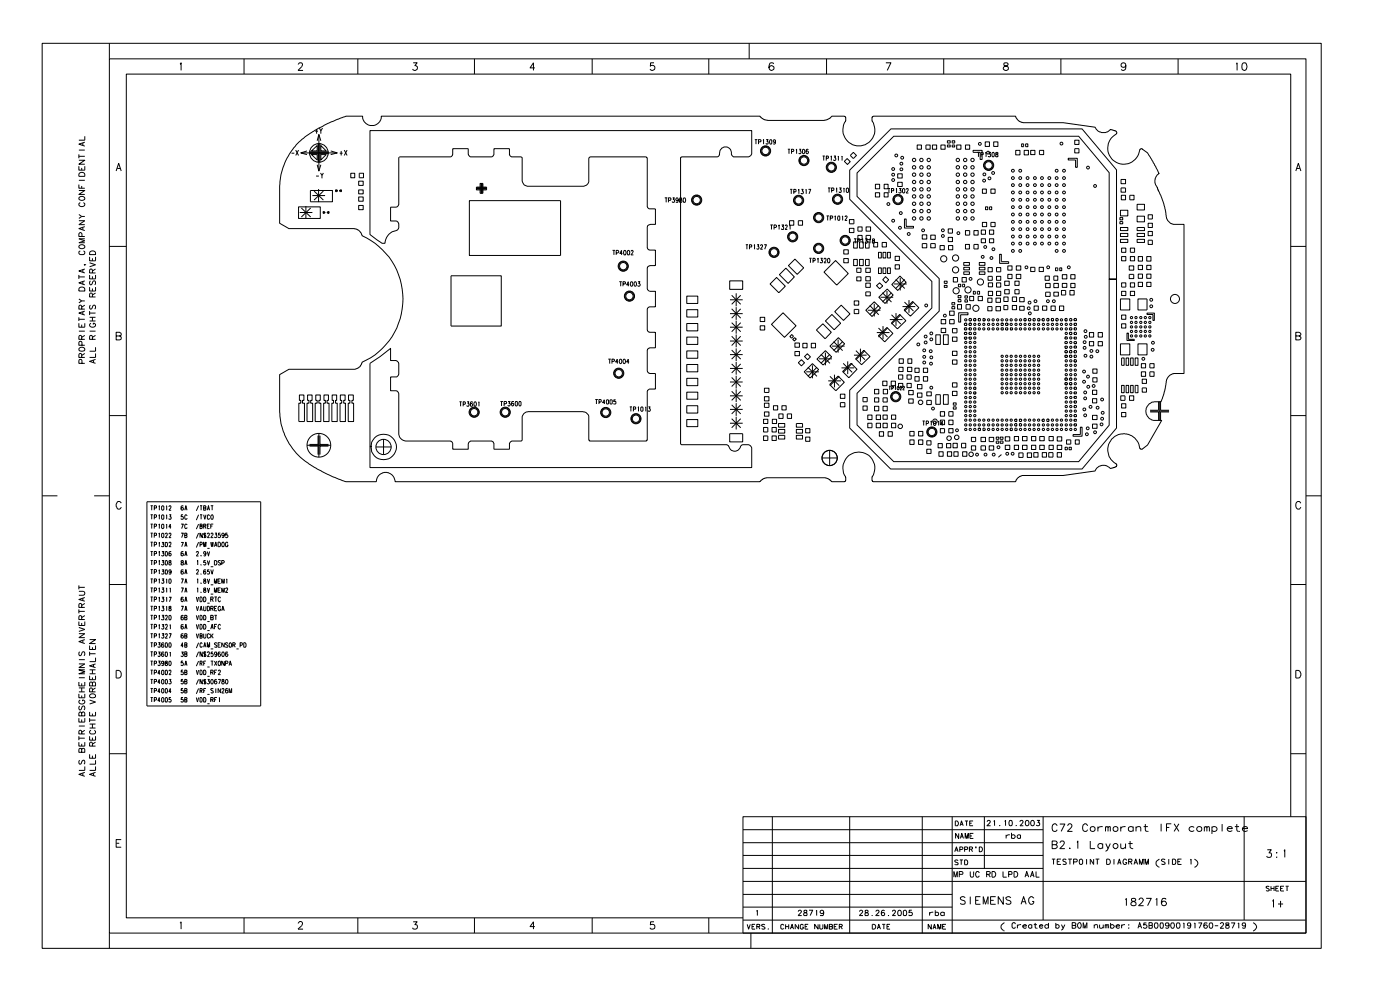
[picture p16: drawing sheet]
<svg xmlns="http://www.w3.org/2000/svg" width="420mm" height="297mm" viewBox="0 0 420 297" stroke-linecap="round" stroke-linejoin="round" font-family="sans-serif">
<g fill="none" stroke="#000" stroke-width=".3">
<path d="M12.6 13h383.6v271.3h-383.6zM32.8 17.6h358.8v262.1h-358.8zM32.8 13v4.6M54 19.2l.3-.4v2.3M73.2 17.6v4.6M89.4 19.3l.5-.5 .6 .1 .2 .3-.2 .8-1.1 1.1h1.5M107.3 17.6v4.6M123.9 18.8h1.2l-.7 .9a.75 .75 0 0 1 .6 1.1 .75 .75 0 0 1-1.3-.1M142.3 17.6v4.6M177.6 17.6v4.6M196.1 18.8h-1l-.1 1a.77 .77 0 0 1 1.2 0 .77 .77 0 0 1-.1 1.2 .77 .77 0 0 1-1.2-.3M212.5 17.6v4.6"/>
<path d="M224.6 13v4.6M232 19.2l-.2-.3a.78 .78 0 0 0-1.1 .3 1.11 1.11 0 0 0-.2 1.2 1.11 1.11 0 0 0 .9 .7 .76 .76 0 0 0 .7-.8 .76 .76 0 0 0-.8-.7 .76 .76 0 0 0-.7 .7M247.8 17.6v4.6M265.6 18.8h1.6l-1.1 2.3M283 17.6v4.6M301.1 18.9v.7l.6 .2a.64 .64 0 0 1 .7 .6 .64 .64 0 0 1-.5 .7l-.9-.2a.56 .56 0 0 1 .2-1l.9-.3 .2-.4a.86 .86 0 0 0-1.2-.3zM318.1 17.6v4.6M337.6 19.6a.72 .72 0 0 1-1 .6 .72 .72 0 0 1-.3-1.2 .72 .72 0 0 1 1.2 .2l.1 .4a1.09 1.09 0 0 1-.7 1.5l-.7-.3M353.3 17.6v4.6M370.7 19.2l.3-.4v2.3M372.7 18.9a.71 .71 0 0 1 1 .3 1.17 1.17 0 0 1-.6 1.9l-.6-.4-.1-.9zM94.5 39.3h.9"/>
<path d="M94.9 38.6v1.5M95.8 38.4l.4 .8M96.2 39.2v.9M96.7 38.4l-.5 .8M110.9 39.1h114.5v7.1l-.2 .4-.7 .4h-4.6l-.5-.7a1.88 1.88 0 0 0-1.8-2.3 1.88 1.88 0 0 0-1.8 2.3l-.6 .7h-10.8l-.3 .3v85.7l.2 .3h13.7l.4 .2a1.92 1.92 0 0 0 1.9 1.8 1.92 1.92 0 0 0 1.9-1.7l.5-.3h1.8l.6 .3 .3 .6v6h-114.5v-6.4h.4a3.8 3.8 0 0 0 4.2 3.9 3.8 3.8 0 0 0 3.3-4.8 3.8 3.8 0 0 0-5.2-2.5 3.6 3.6 0 0 0-2.3 3.4h-.4v-24.9l6.2-4.5v3.7h1.9l.6 .8v3.3l-.2 .4-.4 .4-1.9 .1v4l2 .1 .5 .8v12.2a2.39 2.39 0 0 0 2 2h13.5l.6 .7 .1 1.7h4.6v-1.6l.7-.8h6.3l.7 .7 .1 1.7h4.5l.1-1.7 .4-.5 .2-.2h2.9l.3-.3v-7a1.97 1.97 0 0 1 1.8-1.5h16.4l.9 .2 .9 1.1v7.2l.2 .3h17l.3-.3v-14.6l.7-.7 1.7-.1v-4.5h-1.7l-.4-.2-.3-.6 .1-6.5 .6-.4 1.7-.1v-4.5l-1.7-.1-.7-.7 .1-6.5 .6-.4 1.7-.1v-4.6h-1.7l-.7-.7 .1-6.6 .6-.4 1.7-.1v-4.5h-1.7l-.7-.7v-6.3l.2-.4 .7-.3h1.5v-4.6l-1.8-.1-.6-.7-.1-14.7-.3-.2h-16.7l-.4 .4v7.1a1.9 1.9 0 0 1-1.6 1.3l-17.1-.1a1.65 1.65 0 0 1-1.3-1.4v-7l-.4-.3h-2.8l-.3-.2-.3-.5-.1-1.7h-4.5l-.1 1.7-.6 .7h-6.5l-.6-.7-.1-1.7h-4.5l-.1 1.7-.5 .7h-15.3l-.3 .3v14l-.5 .7-2 .2v4l2 .1 .5 .8-.1 1.4-.6 .5a4.1 4.1 0 0 0-3.5 3.9h-.8l-3.7-2.6zM160.4 20.3h-1.5l1.1-1.5v2.3M23.7 57.1h1.7l-1.7 1.2h1.7M23.7 55.3v1.1h1.7M23.7 49.8v1.2h1.7v-1.2M23.7 48h1.7l-1.7 1.2h1.7M23.7 46.3v1.1M23.7 54h1.7"/>
<path d="M23.7 46.8h1.7M23.7 45h1.7M23.7 59.2a.87 .87 0 0 1 1.1-.4 .87 .87 0 0 1 .5 1 .89 .89 0 0 1-1 .3 .89 .89 0 0 1-.6-.9zM23.7 52a.99 .99 0 0 1 1.7 .3v.6h-1.7zM24.5 50.3v.7M24.5 55.7v.7M24.8 42.9v.6M25.4 42.6l-1.7 .6 1.7 .6M25.4 40.8v1.2h-1.7M34.8 51.3l.8-2.3 .8 2.3M35.2 50.5h.9M87.4 45.9h.9"/>
<path d="M88.7 45l.8 1.6M88.8 43.4a37.8 37.8 0 0 1 13.8-8.2l1.1-.4h5a2.77 2.77 0 0 0 2.3 2.8l1.4-.1 .9-.5a2.91 2.91 0 0 0 1-2.2h113.6l.9 .9 1.4 .4h17l1.6-.6 .7-.7h3.7l.4 .4v1.1a4.8 4.8 0 0 0 3.9 7.5 4.8 4.8 0 0 0 4-7.5v-1.1l.4-.4h42.6l1 1.5 1.3 .5h12l9.6 1.3 .9 1.2 1 .4h1.2l1.1-.6a.73 .73 0 0 1 1.2 0l.5 .1a.53 .53 0 0 1 .5 .8 4.8 4.8 0 0 0-1.2 7.8 4.8 4.8 0 0 0 7.8-1.5l.3-1.4 .5-.3h.4l1.5 1.2 3.5 6.2-.6 .4-.6 1.1-.1 1.3 2.4 5.4 .6 2 .3 2.2a3.1 3.1 0 0 0 2.2 2.9h3.2v44.7h-3.2a2.82 2.82 0 0 0-2.1 2.2l-.3 2.5-1.2 3.7h-2.1a2.83 2.83 0 0 0-2.5 2.7 2.83 2.83 0 0 0 2.3 2.9h2.4l-4.2 7.4-1.6 1.2-.7-.1a4.8 4.8 0 0 0-7.3-3.7 4.8 4.8 0 0 0 .1 8.2l.3 .6-.5 .4a1.78 1.78 0 0 1-2.4-.3l-.7-.2-1.7 .2-.8 .7-.4 .8-9.6 1.3h-12.3l-1.2 .6-.8 1.3h-42.7l-.3-.4 .1-1.1a4.8 4.8 0 0 0-4.1-7.4 4.8 4.8 0 0 0-3.9 7.5v1l-.3 .4h-3.8l-.6-.6-1.4-.6h-17.7l-1 .3-.9 .9h-109.4a2.84 2.84 0 0 0-2.9-2.8 2.84 2.84 0 0 0-2.8 2.8h-9.1l-4-1.5-3.5-1.8a20.1 20.1 0 0 1-12.4-17.6v-11.2l2.8-1.6h19.9l.7-.4a2.21 2.21 0 0 0 1.4-1.6l1.3-.8a20.9 20.9 0 0 0 10.9-19.1 20.9 20.9 0 0 0-12.2-18.2l-.3-.7-.8-1-1.2-.4h-19.7l-2.8-1.6 .1-11.8a19.3 19.3 0 0 1 4.9-11.7zM89.5 45l-.8 1.6M90.2 45.8h10.9M92.1 45.2l-1.9 .6 1.9 .5M92.8 46.1h2.6v2.5M93.1 57.1h6.6v3.4h-6.6zM93.4 45.2l1.7-1.6v1.6zM93.4 46.3h1.7v1.6zM93.7 58.6h3.8M94.2 57.3l2.8 2.7M94.8 52.8h.8"/>
<path d="M95.1 49.4l.5 1.9 .6-1.9M95.1 42.2l.5-1.9 .6 1.9M95.4 43v2.5h-2.6M95.5 56.7v3.9M95.6 40.3v11M96 43v2.5h2.5M96.1 51.8l.4 .8M96.2 46.3h1.6l-1.6 1.6zM96.2 43.6l1.6 1.6h-1.6zM96.5 52.6v.9M97 57.3l-2.8 2.7M97 51.8l-.5 .8"/>
<path d="M98.5 46.1h-2.5v2.5M99.2 45.2l1.9 .6-1.9 .5M100.6 56.9h.4l.2 .3-.2 .2h-.4zM100.6 57.2h.6M100.8 56.9v.5M100.9 56.9v.5M101.8 57.2l.6-.3v.5zM101.8 57.2h.6M101.9 45.9h.8M102.1 56.9v.5M102.3 45.2v1.4M102.3 56.9v.5"/>
<path d="M103.2 45l.9 1.6M104.1 45l-.9 1.6M105.2 51.9h1.2v1.4h-1.2zM107.6 56.9h1.3v1.2h-1.3zM107.6 54.3h1.3v1.3h-1.3zM107.6 59h1.3v1.3h-1.3zM107.7 51.9h1.3v1.4h-1.3zM142.9 56.1h3v.8h-3zM142.9 56.7h3M142.9 56.2h3M142.9 56.5h3M144 55h.8v2.9h-.8z"/>
<path d="M144.2 55v2.9M144.4 55v2.9M144.6 55v2.9M199.3 59.3h.8M199.8 59.3v1.3M201.7 59.3h.5l-.3 .5 .3 .1 .1 .4-.2 .3h-.4l-.2-.2M203.4 59.8a.38 .38 0 0 1-.5 .4 .38 .38 0 0 1-.2-.6 .38 .38 0 0 1 .6-.1l.1 .3a.63 .63 0 0 1-.6 .8l-.1-.1M203.8 59.4v.4a.51 .51 0 0 1 .6 .2 .51 .51 0 0 1-.1 .6h-.5a.55 .55 0 0 1 0-.5 .55 .55 0 0 1 .5-.3l-.1-.5zM205 59.4l.3-.1 .2 .2-.1 1.1h-.4l-.1-.2zM226.3 41.9h.8M226.7 41.9v1.3M227.4 42.5l.7-.1v-.5h-.7v1.3"/>
<path d="M228.8 42.1l.2-.2v1.3M229.7 41.9h.6l-.3 .5h.3v.6l-.4 .2-.3-.2M230.9 41.9h.3l.2 .2v.9l-.2 .2-.3-.1-.2-.5zM232.5 42.3l-.1 .3a.38 .38 0 0 1-.5-.2 .38 .38 0 0 1 .1-.5 .38 .38 0 0 1 .5 .1v1l-.3 .2-.3-.2M236.2 44.7h.7M236.6 44.7v1.4M236.9 56.8h.7M237.3 56.8v1.3M237.3 45.4l.6-.1v-.5l-.6-.1v1.4M238 57.5l.6-.1 .1-.5-.7-.1v1.3M238.7 45l.2-.3v1.4M239.4 57l.2-.2v1.3"/>
<path d="M239.6 44.7h.5l-.2 .5 .3 .5-.3 .4-.3-.3M240.3 56.8h.5l-.2 .5a.39 .39 0 0 1 .3 .5 .39 .39 0 0 1-.7 .1M240.7 44.8l.2-.1a.65 .65 0 0 1 .4 .7 .65 .65 0 0 1-.6 .6zM241.6 57l.2-.2v1.3M242.3 44.9v-.1a.6 .6 0 0 0-.6 .6 .6 .6 0 0 0 .6 .6l.1-.3a.38 .38 0 0 0-.3-.5 .38 .38 0 0 0-.4 .4M242.4 56.8h.7l-.5 1.3M246.7 46.8h.6M247 46.8v1.3M247.8 47.4h.6v-.6h-.6v1.3M248.3 56.3h.7M248.6 56.3v1.4M249.1 47l.2-.2v1.3"/>
<path d="M249.4 57.1l.6-.2v-.5l-.6-.1v1.4M250 46.8h.6l-.3 .5a.39 .39 0 0 1 .3 .6 .39 .39 0 0 1-.6 0M250.7 56.6l.2-.3v1.4M251.3 47l.1-.2v1.3M251.7 56.3h.6l-.4 .5 .4 .2v.5l-.6 .2-.1-.3M252.4 47l.1-.2v1.3M252.9 56.6l.2-.3v1.4M254 56.3l.5 .3-.2 1.1h-.4l-.1-.3v-.8zM254 47.5l1 1-.9 .8-.9-.9zM254.8 51l12.4-12.4h57.3l10.3 12.3v32.8h-2.2v-31.9l-9.1-11h-55.5l-11 11v7.1l24.6 24.6v9.7l-24.6 24.7v9.5l11 11h55.5l9.1-10.9v-43.8h2.2v44.6l-10.3 12.3h-57.4l-12.3-12.3v-11.3l24.6-24.7v-7.9l-24.6-24.7zM255 46.6l.9-.9 .9 .9-.9 .9zM262.5 57.8h1.3v1.2h-1.3z"/>
<path d="M262.5 55.2h1.3v1.4h-1.3zM265.1 57.8h1.2v1.2h-1.2zM265.1 55.2h1.2v1.4h-1.2zM266.2 56.5h.7M266.6 56.5v1.4M267.3 57.2h.6l.1-.6-.7-.1v1.4M268.7 56.8l.1-.3v1.4M269.2 54.6h1.3v1.3h-1.3zM269.2 52.1h1.3v1.3h-1.3zM269.6 56.5h.6l-.3 .5 .3 .2v.5l-.4 .2-.3-.3M270.8 56.6l.2-.1 .3 .3v.8l-.3 .3-.4-.3zM271.7 56.8l.3-.3 .3 .1v.4l-.6 .9h.7"/>
<path d="M275 43.5h1.3v1.2h-1.3zM277.7 43.5h1.2v1.2h-1.2zM279.6 43.5h1.3v1.2h-1.3zM282.1 43.5h1.3v1.2h-1.3zM284.1 43.5h.8v.6h-.8zM284.1 42.2h.8v.7h-.8zM285.5 43.5h.8v.6h-.8zM285.5 42.2h.8v.7h-.8zM286.9 43.5h1.2v1.2h-1.2zM289.5 43.5h1.3v1.2h-1.3zM291.8 45.1h2.7v2.7h-.6v-2.1h-2.1zM293.4 45.7v1.3"/>
<path d="M294.2 46.3h.6v-.5l-.6-.1v1.3M294.6 56.7h1.2v1.2h-1.2zM295.4 42.5h1.3v1.4h-1.3zM295.5 45.9l.2-.2v1.3M296.4 45.7h.6l-.3 .5 .3 .1v.5l-.4 .2-.2-.2M297.1 56.7h1.3v1.2h-1.3zM297.7 45.7l.4 .2v.9l-.2 .2-.4-.2v-.9zM298 42.5h1.2v1.4h-1.2zM298.6 45.7v.5l.6 .2v.5h-.6v-.5l.6-.4-.2-.3zM304.6 45.1h1.2v1.3h-1.2zM306.4 43.1h.5v.9h-.5zM307.1 45.1h1.3v1.3h-1.3z"/>
<path d="M307.5 43.1h.7v.9h-.7zM309.1 45.1h1.2v1.2h-1.2zM311.7 45.1h1.3v1.2h-1.3zM320.3 47.4h2.7v2.8h-.5v-2.3h-2.2zM322.3 42h1.2v1.3h-1.2zM322.3 44.6h1.2v1.2h-1.2zM336.2 53.8h1.3v1.3h-1.3zM336.2 56.3h1.3v1.3h-1.3zM336.2 58.5h1.3v1.4h-1.3zM338.8 58.5h1.2v1.4h-1.2zM388.6 51.3l.7-2.3 .8 2.3M388.8 50.5h.9"/>
<path d="M23.7 66.2h1.7l-1.7 1.1h1.7M23.7 64.3l.8 .6M23.7 73.7a.87 .87 0 0 1 1.1-.4 .87 .87 0 0 1 .5 1 .89 .89 0 0 1-1 .3 .89 .89 0 0 1-.6-.9zM24.1 75.2l-.4 .4v.5l.4 .2h.9l.3-.2 .1-.5-.4-.4M24.1 60.7a.61 .61 0 0 0-.4 .7 .61 .61 0 0 0 .6 .5h.5a.61 .61 0 0 0 .6-.5 .61 .61 0 0 0-.4-.7M24.5 64.9h.9M24.5 64.9l-.8 .6M24.6 70.9l-.1-.9-.5-.3-.3 .4v.8h1.7M24.8 68.2v.7M25.3 79.4h.5M25.4 67.9l-1.7 .6 1.7 .6M25.4 71.6h-1.7l1.7 .6-1.7 .6h1.7"/>
<path d="M26.9 77v1.2h1.7v-1.2M26.9 78.8l1.7 .6-1.7 .6M27 75.6a.95 .95 0 0 1 1.1-.3 .95 .95 0 0 1 .5 1h-1.7zM27.7 77.4v.8M32.8 73.9h5.1M89.5 62h6.5v3.5h-6.5zM89.9 63.7h3.8M90.4 62.3l2.8 2.8M91.7 61.8v3.8M93.2 62.3l-2.8 2.8M96.9 63.4l.6 .3-.6 .3zM96.9 63.7h.6"/>
<path d="M97.1 63.4v.6M98.1 63.7l.6-.3v.6zM98.1 63.7h.6M98.4 63.4v.6M98.5 63.4v.6M107.6 61.6h1.3v1.3h-1.3zM140.7 60.1h27.4v16.5h-27.4zM183.7 75h.7M184.1 75v1.4M184.8 75.8h.5l.2-.5-.2-.3h-.5v1.4M186.6 76h-.7l.5-1v1.4M187.1 75.1l.3-.1 .2 .3v1.1h-.5l-.1-.6z"/>
<path d="M188.2 75.1l.3-.1 .3 .3-.1 1.1h-.5l-.1-.6zM189.3 75.4l.1-.4 .5 .3-.7 1.1h.7M200.4 60.1l.7-.1v-.6l-.7-.1v1.3M223.6 73.3h.7M224 73.3v1.4M224.7 74h.6l.1-.6-.7-.1v1.4M226.1 73.6l.2-.3v1.4M227 73.3h.5l-.2 .6h.1a.44 .44 0 0 1 .2 .5 .44 .44 0 0 1-.6 .2l-.1-.1M228 73.7l.3-.4 .3 .1v.5l-.6 .8h.7M229.1 73.3h.7l-.5 1.4M231 67.4h.8M231.3 67.4v1.4"/>
<path d="M232.1 68.2h.5l.3-.5-.3-.3h-.5v1.4M233.5 67.7l.1-.3v1.4M234.4 67.4h.6l-.4 .5 .4 .2v.5l-.6 .2-.1-.3M235.5 67.8l.2-.4 .4 .3-.7 1.1h.7M236.4 79.6l2-1.9 2.6 2.6-2 1.9zM236.8 66.2h1.2v1.3h-1.2zM236.8 67.7l.1-.3v1.4M239.4 66.2h1.3v1.3h-1.3zM242.7 77.4h.7M243 77.4v1.4M243.8 78.2l.6-.1v-.6l-.6-.1v1.4M245.1 77.7l.2-.3v1.4"/>
<path d="M246.1 77.4h.5l-.3 .6h.3l.1 .4-.2 .4h-.4l-.1-.3M247.1 77.8l.2-.4 .4 .2-.1 .6-.5 .6h.7M247.8 64.7h.8M248.2 64.7v1.4M248.3 77.5a.69 .69 0 0 1 .7 .5 .69 .69 0 0 1-.3 .8h-.4l-.2-.5zM248.9 65.4h.6l.1-.6-.7-.1v1.4M250.3 65l.2-.3v1.4M251.3 64.8l.3-.1 .2 .3v.8l-.2 .3-.3-.1-.2-.5zM252.5 65l.2-.3v1.4M253 77.5h1.4v1.3h-1.4zM253 74.9h1.4v1.2h-1.4zM253.4 65.1v-.3a.37 .37 0 0 1 .6 .1 .37 .37 0 0 1-.1 .5l-.5 .7h.6"/>
<path d="M254.7 68.4h1.4v1.3h-1.4zM254.7 65.8h1.4v1.3h-1.4zM256 72.5h1.1v1.9h-1.1zM256 77.8h1.1v1.8h-1.1zM256.1 71.6h.7M256.5 71.6v1.3M257.2 72.2h.6v-.5l-.6-.1v1.3M257.2 70.6h1.3v1.2h-1.3zM257.2 68h1.3v1.3h-1.3zM257.8 72.5h1.1v1.9h-1.1zM257.8 77.8h1.1v1.8h-1.1zM258.5 71.8l.2-.2v1.3"/>
<path d="M259.4 71.6h.6l-.3 .5 .3 .1 .1 .3-.3 .4-.4-.2M259.5 72.5h1.1v1.9h-1.1zM259.5 77.8h1.1v1.8h-1.1zM259.7 68h1.4v1.3h-1.4zM259.7 70.6h1.4v1.2h-1.4zM260.7 71.8l.2-.2v1.3M261.6 71.7v.3l.6 .3v.5l-.4 .1a.58 .58 0 0 1-.1-.6 .58 .58 0 0 1 .5-.4l-.2-.3zM262 72.7h1.2v1.3h-1.2zM263.4 75.6h.9v1.7h-.9zM264.5 72.7h1.3v1.3h-1.3zM264.8 75.6h.8v1.7h-.8zM266.1 75.6h.9v1.7h-.9z"/>
<path d="M268.4 76.8h1.3v1.3h-1.3zM268.4 79.4h1.3v1.2h-1.3zM271.2 65.6h.5v2.2h2.2v.6h-2.7zM276.5 70.4h1.4v1.3h-1.4zM276.5 73h1.4v1.3h-1.4zM279.1 70.5h1.3v1.2h-1.3zM279.1 73h1.3v1.3h-1.3zM281.9 73.6h1.3v1.3h-1.3zM284.3 71.1h1.3v1.3h-1.3zM284.3 68.6h1.3v1.3h-1.3zM284.4 73.6h1.3v1.3h-1.3zM289 78.7h1.7v.8h-1.7z"/>
<path d="M289.5 73.3h1.2v1.3h-1.2zM289.5 69.1h1.3v1.4h-1.3zM292 69.1h1.3v1.4h-1.3zM292 73.3h1.3v1.3h-1.3zM293.7 78.7h1.6v.8h-1.6zM294.2 71.6h1.3v1.2h-1.3zM294.2 68.9h1.3v1.3h-1.3zM294.6 66.7h1.3v1.2h-1.3zM295.5 62h.7v.9h-.7zM296.7 68.9h1.3v1.3h-1.3zM296.7 71.6h1.3v1.2h-1.3zM296.7 62h.7v.9h-.7z"/>
<path d="M297.1 66.7h1.3v1.2h-1.3zM299.7 76.2h.6v2.2h2.2v.5h-2.8zM302.2 79.7h1.3v1.3h-1.3zM304.7 79.7h1.4v1.3h-1.4zM335.8 65.2h.9v.7h-.9zM335.8 66.4h.9v.7h-.9zM336 63h2.2v1.7h-2.2zM336 71.7h2.2v1h-2.2zM336 70h2.2v.9h-2.2zM336 68.2h2.2v.9h-2.2zM336.3 76.9h1.3v1.3h-1.3zM336.3 74.4h1.3v1.2h-1.3z"/>
<path d="M338.6 79.7h1.4v1.3h-1.4zM338.9 76.9h1.3v1.3h-1.3zM338.9 74.4h1.3v1.2h-1.3zM341 64.8h2.2v1.7h-2.2zM341 61.2h2.2v1.7h-2.2zM341 70h2.2v.9h-2.2zM341 71.7h2.2v1h-2.2zM341 68.2h2.2v.9h-2.2zM341.3 76.9h1.3v1.4h-1.3zM341.3 79.5h1.3v1.3h-1.3zM343.9 76.9h1.2v1.4h-1.2zM343.9 79.5h1.2v1.3h-1.2z"/>
<path d="M344.3 69.4h1.3v1.2h-1.3zM344.3 66.9h1.3v1.3h-1.3zM344.3 72h1.3v1.3h-1.3zM344.3 64.4h1.3v1.2h-1.3zM387 73.9h4.6M23.7 96.9v1.2h1.7v-1.2M23.7 82.4v1.2M23.7 95.1v1.1M23.7 99.3h1.7M23.7 95.7h1.7M23.7 89.6l.8 .6M23.7 83h1.7"/>
<path d="M23.7 86.4a.99 .99 0 0 1 1.7 .2v.6h-1.7zM24.5 92.7l-.1-1.1h-.6l-.1 1.1h1.7M24.5 97.3v.8M24.5 90.2h.9M24.5 90.2l-.8 .6M24.8 80.8v.8M24.8 84.4v.8M24.8 93.5v.8M25.4 93.2l-1.7 .6 1.7 .6M25.4 84.2l-1.7 .6 1.7 .6M25.4 80.6l-1.7 .6 1.7 .6M25.4 91.5l-.9 .6"/>
<path d="M26.9 86v1.2h1.7v-1.2M26.9 82.4v1.2h1.7v-1.2M26.9 93.2v1.2M26.9 99.3h1.7M26.9 95.1h1.7M26.9 96.2h1.7M26.9 93.8h1.7M27.1 91.5l-.2 .4 .2 .8 .4-.2 .6-1h.3l.2 .4-.2 .8M27.1 84.2l-.2 .4 .2 .8 .4-.2 .6-1h.3l.2 .4-.2 .8M27.3 96.9a.61 .61 0 0 0-.4 .7 .61 .61 0 0 0 .6 .5h.5a.6 .6 0 0 0 .7-.6 .6 .6 0 0 0-.7-.6v.4M27.7 89l-.1-1-.6-.1-.1 1.1h1.7M27.7 81.8l-.1-1-.6-.1-.1 1.1h1.7"/>
<path d="M27.7 82.8v.8M27.7 86.5v.7M27.7 95.1v1.1M28.6 87.8l-.9 .6M28.6 80.6l-.9 .6M135.2 82.7h15.1v15h-15.1zM185.7 84.4h.8M186.1 84.4v1.4M186.8 85.1h.7v-.6l-.7-.1v1.4M188.7 85.4h-.8l.5-1v1.4M189.2 84.5l.1-.1a.65 .65 0 0 1 .5 .7 .65 .65 0 0 1-.6 .6l-.2-.5zM190.3 84.5l.1-.1a.65 .65 0 0 1 .5 .7 .65 .65 0 0 1-.6 .6l-.2-.5z"/>
<path d="M191.3 84.4h.6l-.4 .5a.41 .41 0 0 1 .4 .7 .41 .41 0 0 1-.7-.1M205.9 88.8h3.3v2.2h-3.3zM205.9 92.8h3.3v2.2h-3.3zM205.9 97h3.3v2.2h-3.3zM218.8 84.2h3.9v2.5h-3.9zM218.9 89.9h3.8M218.9 98.1h3.8M218.9 94h3.8M219.4 88.5l2.7 2.7M219.4 96.7l2.7 2.7M219.4 92.6l2.7 2.8M220.8 87.9v3.9"/>
<path d="M220.8 92.1v3.8M220.8 96.1v3.9M222.1 88.5l-2.7 2.7M222.1 96.7l-2.7 2.7M222.1 92.6l-2.7 2.8M228 95.1h1.3v1.3h-1.3zM228 97.6h1.3v1.3h-1.3zM230.9 85.1l2-1.9 2.6 2.6-2 1.9zM231.3 97.2l3.5-3.4 3.9 3.8-3.5 3.5zM233.7 82.3l2-1.9 2.5 2.6-1.9 1.9zM244.8 98.9l1.9-1.8 2.6 2.5-1.9 1.9zM247.1 81.6l3.5-3.5 3.8 3.9-3.5 3.5z"/>
<path d="M247.5 96.2l2-1.9 2.6 2.6-2 1.9zM250.3 93.4l2-1.9 2.6 2.6-2 1.9zM256.1 90.2h1.4v1.3h-1.4zM256.1 92.7h1.4v1.3h-1.4zM256.9 83h1.3v1.2h-1.3zM256.9 80.4h1.3v1.2h-1.3zM259.6 80.4h1.4v1.2h-1.4zM259.6 84.9h1.4v1.2h-1.4zM259.6 82.9h1.4v1.3h-1.4zM259.6 87.5h1.4v1.2h-1.4zM259.6 93l2.6-2.5 1.8 1.8-2.5 2.6zM260.2 93h3.8"/>
<path d="M260.8 91.6l2.7 2.7M262.2 91v3.9M262.8 85.6l1-.8 .9 .9-.9 .9zM262.9 99.7h3.8M263.4 80.3h.9v1.7h-.9zM263.4 98.3l2.7 2.7M263.5 89.1l2.6-2.5 1.7 1.8-2.4 2.6zM263.5 91.6l-2.7 2.7M264 89.1h3.8M264.6 87.7l2.7 2.8M264.8 80.3h.8v1.7h-.8zM264.8 97.7v3.9"/>
<path d="M265.5 82.9l1 .9-.9 1-.9-1zM266 87.2v3.8M266.1 80.3h.9v1.7h-.9zM266.1 98.3l-2.7 2.7M266.8 95.8h3.8M267.3 87.7l-2.7 2.8M267.3 94.3l2.8 2.8M268 85.1h3.9M268.6 83.8l2.7 2.7M268.7 93.8v3.8M269.8 94.3l1.8 1.8-2.5 2.5-1.8-1.8zM269.9 82.7l1.8 1.9-2.5 2.5-1.8-1.8z"/>
<path d="M269.9 83.3v3.8M270.1 94.3l-2.8 2.8M270.6 91.9h3.8M271.1 92.9l2.6-2.5 1.8 1.8-2.5 2.6zM271.2 90.5l2.7 2.7M271.3 83.8l-2.7 2.7M272.6 89.9v3.9M273.9 90.5l-2.7 2.7M282.2 98.4h1.4v1.3h-1.4zM282.2 95.8h1.4v1.3h-1.4zM283.2 85.5h.8v.6h-.8zM283.2 84.3h.8v.6h-.8z"/>
<path d="M284.8 93.2h1.3v1.3h-1.3zM284.8 95.8h1.3v1.3h-1.3zM285.4 90.7h.9v.7h-.9zM285.4 91.9h.9v.7h-.9zM285.6 98.5h1.4v1.3h-1.4zM285.9 83.2h1.2v1.3h-1.2zM287.1 91.3h1.2v1.4h-1.2zM287.3 88.6h.8v.7h-.8zM287.3 89.8h.8v.7h-.8zM287.4 85.2h.7v.8h-.7zM287.5 93.8h2.8v.5h-2.2v2.2h-.6zM288.5 83.2h1.3v1.3h-1.3z"/>
<path d="M288.6 85.2h.6v.8h-.6zM289 80.1h1.7v.8h-1.7zM289 81.5h1.7v.7h-1.7zM289.2 97.1l.5-.3 .2 .6-.6 .2zM289.2 98.3l.6-.1 .1 .5-.6 .2zM289.2 99.7l.6-.1 .1 .5-.6 .2zM289.3 88.7h.8v.7h-.8zM289.3 89.9h.8v.6h-.8zM289.7 91.3h1.2v1.4h-1.2zM290.6 98.3h.7v.4l-.7 .1zM290.6 99.7l.5-.1 .2 .6-.6 .1zM290.7 96.9l.6 .1-.2 .6-.5-.1z"/>
<path d="M290.8 88.8h1.2v1.3h-1.2zM290.8 95.4l.5 .2-.2 .6h-.3l-.3-.3zM291.9 87.3h.6v.9h-.6zM292 95.6l.5-.2 .1 .6-.5 .2zM292 98.3h.6v.4l-.5 .2zM292 99.8l.5-.2 .1 .6-.6 .1zM293.1 87.3h.6v.9h-.6zM293.3 88.8h1.3v1.3h-1.3zM293.3 95.6l.5-.2 .2 .6-.5 .2zM293.7 81.5h1.6v.7h-1.6zM293.7 80.1h1.6v.8h-1.6zM294.8 95.5h.5v.6l-.5 .1z"/>
<path d="M296.2 89.4h1.3v1.2h-1.3zM296.2 91.9h1.3v1.3h-1.3zM296.3 80.2h1.2v1.3h-1.2zM296.3 82.8h1.2v1.2h-1.2zM296.4 84.8h1.2v1.2h-1.2zM296.4 87.3h1.2v1.3h-1.2zM298.6 91.9h1.4v1.3h-1.4zM298.6 89.4h1.4v1.2h-1.4zM298.8 87.3h1.3v1.3h-1.3zM298.8 84.8h1.3v1.2h-1.3zM298.8 82.8h1.3v1.2h-1.3zM298.8 80.2h1.3v1.3h-1.3z"/>
<path d="M300.2 98.3l.6-.1v.6l-.5 .1zM300.3 96.9h.5v.6h-.5zM301 89h1.3v1.4h-1.3zM301 91.6h1.2v1.2h-1.2zM301.3 86.8h1.3v1.3h-1.3zM301.3 84.3h1.3v1.2h-1.3zM301.5 97a.39 .39 0 0 1 .6 0 .39 .39 0 0 1-.1 .6l-.5-.2zM301.5 98.4l.6-.2 .1 .6-.5 .1zM302.2 82.2h1.3v1.3h-1.3zM303 98.3l.5-.1 .1 .5-.5 .2zM303.6 91.6h1.2v1.2h-1.2zM303.6 89h1.2v1.4h-1.2z"/>
<path d="M304.3 84.3h1.3v1.2h-1.3zM304.3 86.8h1.3v1.3h-1.3zM304.7 82.2h1.4v1.3h-1.4zM305.8 91.8h1.3v1.2h-1.3zM305.8 89.2h1.3v1.3h-1.3zM307.2 95.4l.5 .2-.2 .6-.5-.2zM308.6 95.4h.3l.2 .4-.2 .4-.5-.2zM309.1 80.1h1.2v1.3h-1.2zM309.8 95.5l.6 .1-.2 .6-.5-.2zM310.1 91.7h1.2v1.3h-1.2zM311.2 95.5h.6l-.1 .7-.5-.1zM311.6 80.1h1.3v1.3h-1.3z"/>
<path d="M312.6 91.7h1.3v1.3h-1.3zM312.7 95.4l.4 .1-.1 .7-.6-.2zM313.4 82.7h1.2v1.3h-1.2zM313.5 84.9h1.4v1.3h-1.4zM313.5 87.6h1.4v1.2h-1.4zM313.9 95.6l.5-.2 .2 .6-.5 .2zM315.2 91.7h1.2v1.4h-1.2zM315.2 95.6l.6-.2 .1 .6-.5 .2zM316 87.6h1.4v1.2h-1.4zM316 84.9h1.4v1.3h-1.4zM316 82.7h1.2v1.3h-1.2zM316.5 80.3h.7v.8h-.7z"/>
<path d="M316.8 95.4h.3l.3 .4-.3 .4-.5-.2zM317.7 91.7h1.3v1.4h-1.3zM317.8 80.3h.6v.8h-.6zM318.3 87.1h1.3v1.3h-1.3zM318.5 82.3h1.4v1.3h-1.4zM318.5 84.9h1.4v1.2h-1.4zM319.4 95.5h.6l-.1 .7-.5-.1zM320.7 95.6l.6-.1 .1 .5-.5 .2zM320.7 98.3l.6-.1 .1 .5-.6 .2zM320.8 87.1h1.3v1.3h-1.3zM320.8 99.6h.5l.1 .5a.39 .39 0 0 1-.6 .1 .39 .39 0 0 1 0-.6zM321.1 82.3h1.3v1.3h-1.3z"/>
<path d="M321.1 84.9h1.3v1.3h-1.3zM322.1 98.3h.7v.4l-.7 .1zM322.1 95.6l.5-.2 .2 .6-.6 .1zM322.1 97l.6-.1 .1 .5-.7 .1zM322.2 99.6l.6 .2-.1 .5-.6-.1zM326.7 99.7h1.2v1.3h-1.2zM329.3 99.7h1.3v1.3h-1.3zM336 89.6h2.8v3.3h-2.8zM336.3 87.3h1.3v1.3h-1.3zM336.3 97.1h1.3v1.2h-1.3zM336.3 94.4h1.3v1.3h-1.3zM336.3 84.8h1.3v1.2h-1.3z"/>
<path d="M337.9 99.9h.5v1.8h1.7v.4h-2.2zM338.6 82.2h1.4v1.3h-1.4zM338.9 87.3h1.3v1.3h-1.3zM338.9 84.8h1.3v1.2h-1.3zM341.2 89.6h2.7v3.3h-2.7zM341.3 84.6h1.3v1.3h-1.3zM341.3 82.2h1.3v1.2h-1.3zM343.9 84.6h1.2v1.3h-1.2zM343.9 82.2h1.2v1.2h-1.2zM343.9 93.8h2.2v2.2h-.4v-1.7h-1.8zM23.7 104.4a.87 .87 0 0 1 1.1-.4 .87 .87 0 0 1 .5 1 .89 .89 0 0 1-1 .3 .89 .89 0 0 1-.6-.9zM24.5 107.1l-.1-1-.6-.1-.1 1.1h1.7"/>
<path d="M24.5 101.7l-.1-1-.6-.1-.1 1.1h1.7M24.6 108.9l-.1-1-.7-.1-.1 1.1h1.7M24.6 103.5l-.1-1-.7-.1-.1 1.1h1.7M25.4 105.9l-.9 .6M25.4 100.5l-.9 .6M27.7 101.7l-.1-1-.6-.1-.1 1.1h1.7M28.1 108v.7M28.6 107.7l-1.7 .6 1.7 .6M28.6 104.1v1.2h-1.7M28.6 105.9v1.2h-1.7M28.6 100.5l-.9 .6M34.8 100.7h1l.5 .3v.7l-.5 .2h-1v-2.3h1l.5 .3v.6l-.5 .2"/>
<path d="M89.8 118.4h1.3v1.6h-.4v.8h.6v5.6h-1.7v-5.6h.6v-.8h-.4zM92.2 118.4h1.4v1.6h-.4v.8h.6v5.6h-1.7v-5.6h.6v-.8h-.5zM94.7 118.4h1.3v1.6h-.4v.8h.6v5.6h-1.7v-5.6h.6v-.8h-.4zM97.1 118.4h1.4v1.6h-.4v.8h.6v5.6h-1.6v-5.6h.5v-.8h-.5zM99.6 118.4h1.4v1.6h-.4v.8h.5v5.6h-1.6v-5.6h.5v-.8h-.4zM102.1 118.4h1.4v1.6h-.4v.8h.5v5.6h-1.6v-5.6h.5v-.8h-.4zM104.5 118.4h1.4v1.6h-.4v.8h.5v5.6h-1.6v-5.6h.5v-.8h-.4zM178.5 119.7h.8M178.8 119.7v1.4M182 119.8l.5 .2-.2 1.1-.4-.2zM182.4 107.6h.8M182.8 107.6v1.4"/>
<path d="M183.5 108.3l.7-.1v-.5l-.7-.1v1.4M184.6 119.8h-.5l-.1 .5 .7 .1v.5l-.2 .2-.5-.2M185.4 108.5h-.8l.5-.9v1.4M185.9 107.7l.1-.1a.65 .65 0 0 1 .5 .7 .65 .65 0 0 1-.6 .6l-.2-.5zM187 107.7l.1-.1a.65 .65 0 0 1 .5 .7 .65 .65 0 0 1-.6 .6l-.2-.5zM188.7 108.5h-.8l.5-.9v1.4M205.9 101h3.3v2.2h-3.3zM205.9 105.2h3.3v2.2h-3.3zM205.9 109.2h3.3v2.2h-3.3zM205.9 113.4h3.3v2.2h-3.3zM205.9 117.5h3.3v2.2h-3.3zM218.9 118.6h3.8"/>
<path d="M218.9 114.5h3.8M218.9 110.4h3.8M218.9 106.3h3.8M218.9 102.2h3.8M219.4 117.3l2.7 2.7M219.4 113.1l2.7 2.8M219.4 109.1l2.7 2.7M219.4 104.9l2.7 2.7M219.4 100.8l2.7 2.8M220.8 100.3v3.8M220.8 104.4v3.8M220.8 108.5v3.8"/>
<path d="M220.8 112.6v3.8M220.8 116.7v3.8M222.1 117.3l-2.7 2.7M222.1 113.1l-2.7 2.8M222.1 109.1l-2.7 2.7M222.1 104.9l-2.7 2.7M222.1 100.8l-2.7 2.8M229.2 118.9h1.4v1.3h-1.4zM229.2 116.4h1.4v1.2h-1.4zM236.8 100.9l.6-.6 .5 .5-.6 .6zM237.7 101.7l.6-.5 .5 .4-.6 .6zM238.4 105.4h1.3v1.2h-1.3z"/>
<path d="M238.4 102.8h1.3v1.3h-1.3zM240.3 107.8l.9 .9-.9 1-.9-1zM240.7 102.9h1.3v1.4h-1.3zM241.2 111.4l2.4-2.4 1.9 1.8-2.6 2.5zM241.8 111.4h3.8M242.1 106l.9 1-.8 .8-1-.9zM242.3 110.1l2.7 2.7M243.3 102.9h1.2v1.4h-1.2zM243.6 109.5v3.9M245 107.6l2.5-2.5 1.9 1.9-2.6 2.4zM245 110.1l-2.7 2.7M245.6 107.6h3.9"/>
<path d="M246.2 106.2l2.7 2.7M247.5 105.7v3.8M248.4 114.2h3.8M248.8 115.3l2.5-2.6 1.9 1.9-2.6 2.5zM248.9 103.7l2.5-2.5 1.9 1.9-2.6 2.5zM248.9 106.2l-2.7 2.7M248.9 112.8l2.8 2.8M249.5 103.7h3.8M250 102.4l2.7 2.7M250.2 112.3v3.8M251.3 101.8v3.9M251.7 112.8l-2.8 2.8"/>
<path d="M252 118.1h1.4v1.3h-1.4zM252.3 110.3h3.8M252.7 111.4l2.5-2.5 1.8 1.8-2.5 2.5zM252.7 102.4l-2.7 2.7M252.8 108.9l2.8 2.7M254.2 108.3v3.8M255.6 108.9l-2.8 2.7M256.1 106.5h3.8M256.7 105.1l2.7 2.7M258 104.5v3.9M258.8 119.2h1.2v1.2h-1.2zM259 105l1.9 1.9-2.6 2.4-1.7-1.7z"/>
<path d="M259.4 105.1l-2.7 2.7M262.2 116.7h1.3v1.4h-1.3zM262.2 119.2h1.3v1.3h-1.3zM263.4 100.6l2.6-2.4 1.7 1.7-2.4 2.6zM264.7 114.2h1.3v1.4h-1.3zM264.8 119.2h1.3v1.3h-1.3zM264.9 116.7h1.2v1.4h-1.2zM266.6 115.8h.6M266.8 115.8v1.1M267.2 114.2h1.3v1.4h-1.3zM267.4 116.4l.5-.1v-.4l-.5-.1v1.1M268.4 116l.1-.2v1.1"/>
<path d="M269.2 115.9a.47 .47 0 0 1 .4 .4 .47 .47 0 0 1-.4 .5l-.2-.4zM269.4 114.9h1.3v1.3h-1.3zM269.4 112.4h1.3v1.3h-1.3zM269.5 110.1h1.3v1.3h-1.3zM269.6 107.6h1.3v1.3h-1.3zM269.9 116l.3-.2 .2 .3-.5 .8h.5M270.7 116l.2-.2 .2 .1 .1 .2-.5 .8h.5M272 114.9h1.2v1.3h-1.2zM272 112.4h1.2v1.3h-1.2zM272.1 110.1h1.3v1.3h-1.3zM272.2 107.6h1.2v1.3h-1.2zM272.5 119.6h1.3v1.2h-1.3z"/>
<path d="M272.5 117h1.3v1.3h-1.3zM274.3 110.3h1.3v1.3h-1.3zM274.3 112.9h1.3v1.3h-1.3zM275.1 115.3h1.4v1.2h-1.4zM275.1 117.8h1.4v1.3h-1.4zM276.9 110.3h1.3v1.3h-1.3zM276.9 112.9h1.3v1.3h-1.3zM277.9 117.5h1.4v1.1h-1.4zM280.6 100.4h1.4v2.8h-1.4zM280.6 118.3h1.4v2.9h-1.4zM282.9 100.4h1.4v2.8h-1.4zM282.9 118.3h1.4v2.9h-1.4z"/>
<path d="M285.6 117.3h1.4v1.3h-1.4zM285.6 114.8h1.4v1.2h-1.4zM285.6 107.9h1.4v1.3h-1.4zM285.6 105.3h1.4v1.2h-1.4zM285.6 101h1.4v1.3h-1.4zM289.2 101l.7 .1-.2 .6-.5-.2zM290.6 101h.6l.1 .5-.6 .1zM292 116.2l.5-.2 .1 .6-.6 .1zM292 117.5h.6v.5l-.5 .1zM319.3 103.9l.6-.2 .2 .5-.2 .2h-.4zM319.3 106.6l.6-.1 .2 .5-.6 .1zM319.3 114.8l.6-.1 .1 .5a.35 .35 0 0 1-.4 .2 .35 .35 0 0 1-.3-.2z"/>
<path d="M319.4 101h.5l.2 .5-.6 .1zM319.4 102.4h.6v.6h-.6zM319.4 105.2l.5-.1 .2 .5-.6 .2zM319.4 113.4l.5-.1 .2 .5-.6 .2zM320.7 105.2l.6-.1 .1 .5-.6 .2zM320.7 106.5h.6l.1 .5-.6 .1zM320.7 113.4l.6-.1 .1 .5-.6 .2zM320.7 114.8h.6v.5h-.5zM322.1 101h.6l.1 .5-.6 .1zM322.1 102.5l.6-.1 .1 .5-.5 .2-.3-.4zM322.1 103.8l.6-.1 .1 .6h-.6zM322.1 105.2l.6-.1 .1 .5-.6 .2z"/>
<path d="M322.1 106.5h.5l.2 .5-.6 .1zM322.1 107.9l.5-.1 .2 .6-.6 .1zM322.1 116.1l.5-.1 .2 .6-.6 .1zM322.1 117.5h.6l.1 .5-.6 .1zM322.2 118.8l.6 .1-.1 .5-.6-.1zM326.7 102.4h1.2v1.3h-1.2zM327.6 117h1.3v1.2h-1.3zM327.6 119.5h1.3v1.3h-1.3zM327.7 110.6h1.3v1.3h-1.3zM327.7 113.2h1.3v1.3h-1.3zM329.3 102.4h1.3v1.3h-1.3zM336 103.1h2.8v3.3h-2.8z"/>
<path d="M336.1 118.6h1.2v1.4h-1.2zM336.3 115.5h.8v2.2h-.8zM336.3 107.3h.8v2.2h-.8zM337.7 107.3h.7v2.2h-.7zM337.7 115.5h.7v2.2h-.7zM338.7 118.6h1.3v1.4h-1.3zM339 107.3h.8v2.2h-.8zM339 115.5h.8v2.2h-.8zM340.4 107.3h.8v2.2h-.8zM340.4 115.5h.8v2.2h-.8zM341.2 103.1h2.7v3.3h-2.7zM342.3 111.4h1.2v1.4h-1.2z"/>
<path d="M342.3 109h1.2v1.3h-1.2zM342.5 113.7h1.3v1.2h-1.3zM342.5 116.3h1.3v1.2h-1.3zM344.8 111.4h1.3v1.4h-1.3zM344.8 109h1.3v1.3h-1.3zM388.6 100.7h.9l.6 .4a.61 .61 0 0 1-.6 .8h-.9v-2.3h.9l.4 .3 .2 .4-.6 .4M32.8 124.6h5.1M92.1 133.5h7.1M92.8 133.7h2.6v2.6M95.4 130.6v2.6h-2.6M95.6 129.9v7.1M96 130.6v2.6h2.5"/>
<path d="M98.5 133.7h-2.5v2.6M112.7 134h4.7M115 131.6v4.7M137.8 120.4h.7M138.1 120.4v1.4M138.9 121.2l.6-.1v-.6l-.6-.1v1.4M140.1 120.4h.5l-.3 .5 .3 .1 .1 .4-.2 .4h-.4l-.1-.3M141.7 120.7v-.2a.7 .7 0 0 0-.8 .4 .7 .7 0 0 0 .3 .9h.4a.42 .42 0 0 0 .1-.7 .42 .42 0 0 0-.7 .3M142.3 120.5l.2-.1 .3 .3-.1 1.1h-.4l-.1-.3zM143.5 120.7l.1-.3v1.4M150.1 120.3h.7M150.4 120.3v1.4"/>
<path d="M151.2 121l.6-.1v-.5l-.6-.1v1.4M152.3 120.3h.6l-.3 .5a.42 .42 0 0 1 .4 .6 .42 .42 0 0 1-.7 .2v-.2M154 120.5v-.2a.68 .68 0 0 0-.6 .4 .68 .68 0 0 0 0 .7l.5 .2 .1-.6-.3-.2-.3 .4M154.6 120.3h.5v.3v.8l-.2 .3-.3-.1-.1-.5zM155.7 120.3h.4l.1 .3v.8l-.2 .3-.3-.1-.1-.5zM179.6 120.5l.6-.1 .1-.5-.7-.2v1.4M181.4 120.7h-.7l.5-.9v1.3M182.9 120l.2-.2 .5 .2-.2 1.1-.5-.2zM188.8 121.9h.7M189.2 121.9v1.4M189.9 122.6h.6l.1-.5-.7-.2v1.4M191.3 122.2l.2-.3v1.4"/>
<path d="M192.4 121.9l.4 .3v.8l-.2 .3-.5-.3v-.8zM193.5 122.2l.2-.3v1.4M194.4 121.9h.5l-.2 .6a.39 .39 0 0 1 .3 .5 .39 .39 0 0 1-.7 0M205.9 121.6h3.3v2.2h-3.3zM205.9 125.8h3.3v2.1h-3.3zM218.8 130h3.9v2.4h-3.9zM218.9 126.9h3.8M218.9 122.7h3.8M219.4 125.5l2.7 2.7M219.4 121.4l2.7 2.7M220.8 120.8v3.9M220.8 124.9v3.8"/>
<path d="M222.1 125.5l-2.7 2.7M222.1 121.4l-2.7 2.7M229 125.7h1.2v1.2h-1.2zM229 130.7h1.2v1.3h-1.2zM229 128.1h1.2v1.4h-1.2zM229.2 123.5h1.4v1.2h-1.4zM229.2 120.8h1.4v1.3h-1.4zM231.5 130.7h1.3v1.3h-1.3zM231.5 128.1h1.3v1.4h-1.3zM231.6 125.7h1.3v1.2h-1.3zM231.9 121.6h1.3v1.3h-1.3zM233.5 128.7h1.8v1.1h-1.8z"/>
<path d="M233.5 126.9h1.8v1.1h-1.8zM233.5 130.5h1.8v1.1h-1.8zM233.5 124.1h1.3v1.3h-1.3zM234.5 121.6h1.2v1.3h-1.2zM236.1 124.1h1.2v1.3h-1.2zM238.8 128.7h1.9v1.1h-1.9zM238.8 130.5h1.9v1.1h-1.9zM238.8 126.9h1.9v1.1h-1.9zM241.6 131h1.3v1.3h-1.3zM241.6 128.5h1.3v1.2h-1.3zM246.5 137.3h4.6M248.8 134.9v4.7"/>
<path d="M252 120.7h1.4v1.2h-1.4zM258.8 121.7h1.2v1.3h-1.2zM260.2 124.4h1.3v1.4h-1.3zM260.2 126.9h1.3v1.3h-1.3zM262.2 121.8h1.3v1.3h-1.3zM262.7 124.4h1.3v1.4h-1.3zM262.7 126.9h1.3v1.3h-1.3zM263.7 129.4h1.3v1.4h-1.3zM264.8 121.8h1.3v1.3h-1.3zM264.8 124.4h1.3v1.3h-1.3zM264.8 126.9h1.3v1.3h-1.3zM266.3 129.4h1.3v1.4h-1.3z"/>
<path d="M267.3 124.4h1.3v1.3h-1.3zM267.3 126.9h1.3v1.3h-1.3zM272.8 129.3h1.3v1.4h-1.3zM272.8 131.9h1.3v1.3h-1.3zM275.4 129.3h1.3v1.4h-1.3zM275.4 131.9h1.3v1.3h-1.3zM276.6 126.2h.7M277 126.2v1.3M277.7 126.9l.7-.1-.1-.5-.6-.1v1.3M277.9 134.6h1.3v1.3h-1.3zM277.9 120h1.4v1.3h-1.4zM277.9 132.1h1.3v1.3h-1.3z"/>
<path d="M279.1 126.4l.2-.2v1.3M280.2 126.2l.4 .2v.9l-.2 .2-.5-.2v-.9zM281.3 133h1.3v1.2h-1.3zM281.3 126.4l.2-.2v1.3M281.5 135.4h1.3v1.4h-1.3zM282 125.9h1.2v1.4h-1.2zM282 123.4h1.2v1.3h-1.2zM282 128.5h1.2v1.2h-1.2zM282.8 127.1h-.7l.5-.9v1.3M283.8 133h1.3v1.2h-1.3zM284.1 135.4h1.3v1.4h-1.3zM284.5 128.5h1.3v1.2h-1.3z"/>
<path d="M284.5 125.9h1.3v1.4h-1.3zM284.5 123.4h1.3v1.3h-1.3zM285.8 132.9h1.2v1.3h-1.2zM285.9 120.8h.8v.6h-.8zM285.9 121.9h.8v.7h-.8zM286 135.4h1.3v1.4h-1.3zM288.3 132.9h1.3v1.3h-1.3zM288.7 135.4h1.2v1.4h-1.2zM291.3 133.6h1.3v1.3h-1.3zM291.3 131.1h1.3v1.3h-1.3zM293.3 128.5l.6-.1 .1 .6-.5 .1zM294.2 131.1h1.3v1.3h-1.3z"/>
<path d="M294.2 133.6h1.3v1.3h-1.3zM294.8 128.5l.5-.1v.6l-.5 .1zM296.6 133.6h1.4v1.3h-1.4zM296.6 131.1h1.4v1.3h-1.4zM298.7 132.2h.8v.7h-.8zM298.7 131h.8v.7h-.8zM299.9 132.2h.9v.7h-.9zM299.9 131h.9v.7h-.9zM300.3 136.3l-.8 .7M301.4 130.9h1.4v1.3h-1.4zM301.4 133.5h1.4v1.2h-1.4zM302.9 128.6l.3-.3 .3 .1 .1 .6-.5 .1z"/>
<path d="M304.2 130.8h1.2v1.3h-1.2zM304.2 133.5h1.2v1.2h-1.2zM304.3 125.7h.6v.6a.41 .41 0 0 1-.5-.1 .41 .41 0 0 1-.1-.4zM304.3 128.5l.5-.1 .2 .5-.6 .2zM304.4 127l.5 .1-.1 .6-.5-.1zM305.5 135.7h1.3v1.4h-1.3zM305.7 125.8l.6-.1 .1 .5-.6 .2zM305.7 127.1l.6-.1 .1 .5-.6 .2zM306.6 130.8h1.4v1.3h-1.4zM306.6 133.5h1.4v1.2h-1.4zM308 135.7h1.3v1.4h-1.3zM309.3 130.8h1.3v1.3h-1.3z"/>
<path d="M309.3 133.5h1.3v1.2h-1.3zM310 135.7h1.3v1.3h-1.3zM311.8 130.8h1.3v1.3h-1.3zM311.8 133.5h1.3v1.2h-1.3zM312.5 135.7h1.3v1.3h-1.3zM312.7 125.6l.4 .1-.1 .7-.6-.3zM313.9 125.8l.5-.2 .2 .6-.5 .2zM314.5 135.7h1.3v1.3h-1.3zM314.6 130.8h1.2v1.3h-1.2zM314.6 133.5h1.2v1.2h-1.2zM317 135.7h1.3v1.3h-1.3zM317 130.9h1.4v1.3h-1.4z"/>
<path d="M317 133.5h1.4v1.2h-1.4zM319.4 134.1h.7v.7h-.7zM319.8 131.9h1.3v1.2h-1.3zM320.6 134.1h.7v.7h-.7zM322.1 120.3l.6-.1 .1 .5-.7 .1zM322.1 121.6h.7v.4l-.6 .2zM322.1 124.3l.5-.1 .2 .6-.6 .1zM322.1 125.8l.6-.1 .1 .5-.6 .1zM322.2 127l.6 .1-.2 .6-.5-.2zM322.4 131.9h1.2v1.2h-1.2zM324 128h.5v2.8h-2.7v-.6h2.2zM327.6 124.5h1.4v1.3h-1.4z"/>
<path d="M327.6 127.1h1.4v1.3h-1.4zM336.3 123.6h1.3v1.3h-1.3zM336.3 121h1.3v1.3h-1.3zM344.9 123.5h2.5v2.6M344.9 123.2h5.6M347.4 120.3v2.7h-2.5M347.8 120.3v5.8M348 120.3v2.7h2.5M350.5 123.5h-2.5v2.6M387 124.6h4.6M12.6 148.6h4.6M28.2 148.6h4.6"/>
<path d="M36.4 150.8a.79 .79 0 0 0-1-.5 .79 .79 0 0 0-.6 .9v.6l.4 .7a.72 .72 0 0 0 1.2-.5M44.1 150.4h34.1v61.2h-34.1zM45.2 151.6h.6M45.2 154.3h.6M45.2 157.1h.6M45.2 159.8h.6M45.5 151.6v1.3M45.5 154.3v1.3M45.5 157.1v1.3M45.5 159.8v1.3M46.3 152.3h.5l.1-.5-.6-.2v1.3M46.3 155.1l.6-.2-.1-.5-.5-.1v1.3"/>
<path d="M46.3 157.8l.6-.1v-.5l-.6-.1v1.3M47.6 151.8l.2-.2v1.3M47.6 154.5l.2-.2v1.3M47.6 157.3l.2-.2v1.3M48.5 151.8l.2-.2 .4 .2v.9l-.2 .2-.4-.2zM48.7 154.3l.4 .2-.1 1.1h-.4l-.1-.2v-.9zM48.7 157.1l.4 .2v.9l-.2 .2-.4-.2v-.9zM49.8 151.8l.2-.2v1.3M49.8 154.5l.2-.2v1.3M49.8 157.3l.2-.2v1.3M50.7 151.9l.2-.3 .4 .2-.1 .5-.5 .6h.6M50.7 154.3h.6l-.3 .6h.3v.4l-.1 .3h-.5v-.2"/>
<path d="M51.3 157.9h-.6l.4-.8v1.3M54.3 157.1h.7l-.5 1.3M54.3 159.8h.7l-.5 1.3M54.9 154.3h-.5l-.1 .6 .7 .1v.5l-.6 .1-.1-.2M55 151.8l-.4-.2-.3 .2v1l.3 .1 .4-.1v-.5l-.4-.2-.3 .2v.2M55.4 152.9l.3-1.3 .4 1.3M55.5 152.5h.5M56.1 154.6l-.3-.3-.4 .3 .2 1h.3l.2-.3M56.1 157.3l-.3-.2-.4 .2 .1 1 .3 .1 .3-.3M59.5 151.6l-.6 1.5M59.5 154.3l-.6 1.6M59.5 157.1l-.6 1.5"/>
<path d="M59.5 159.8l-.6 1.6M60 157.7l.6 .1v.4l-.2 .2h-.4v-1.3l.6 .1v.2l-.2 .3M60 151.6h.6M60 154.3h.6M60.3 151.6v1.3M60.3 154.3v1.3M60.6 159.8v1.3l-.6-1.3v1.3M61.1 152.3h.6l.1 .4-.3 .2h-.4v-1.3l.6 .1 .1 .3-.3 .3M61.1 157.7h.6v-.5l-.6-.1v1.3M61.1 154.3l.3 1.3 .4-1.3M61.3 159.8v1.3M61.4 157.7l.4 .7"/>
<path d="M61.5 159.8v1.3M61.8 160l-.3-.2-.4 .2v.2l.7 .5-.3 .4-.4-.1M62.2 152.9l.3-1.3 .4 1.3M62.2 157.7h.4M62.3 152.5h.4M62.9 154.6l-.3-.3-.4 .3 .1 1h.4l.2-.3M62.9 157.1h-.7v1.3h.7M63.2 151.6h.8M63.2 157.7h.5M63.4 154.4l.1-.1a.9 .9 0 0 1 .3 1.3 .71 .71 0 0 1-.6-.5 .71 .71 0 0 1 .2-.7zM63.6 151.6v1.3M64 157.1h-.8v1.3"/>
<path d="M64.5 159.8h.5l-.3 .5a.41 .41 0 0 1 .3 .6 .41 .41 0 0 1-.7 0M66.1 159.8h-.5l-.1 .6 .5-.1a.44 .44 0 0 1 .1 .7 .44 .44 0 0 1-.7-.1M68.2 159.8h-.5v.6l.5-.1a.43 .43 0 0 1 .1 .7 .43 .43 0 0 1-.7-.1M390.1 150.8a.79 .79 0 0 0-.9-.5 .79 .79 0 0 0-.6 .9v.6a.77 .77 0 0 0 .6 .8 .77 .77 0 0 0 .9-.6M391.6 148.6h4.6M23.7 177.2h1.2l.5 .5-.2 .6-1.5 .1M23.7 175.5v1.1M23.7 176.1h1.7M24.8 179.3v.7M25.4 179.1l-1.7 .6 1.7 .5M32.8 175.2h5.1M45.2 162.5h.6"/>
<path d="M45.2 165.3h.6M45.2 168h.6M45.2 170.7h.6M45.2 173.5h.6M45.2 176.2h.6M45.2 178.9h.6M45.5 162.5v1.4M45.5 165.3v1.4M45.5 168v1.4M45.5 170.7v1.4M45.5 173.5v1.4M45.5 176.2v1.4"/>
<path d="M45.5 178.9v1.5M46.3 160.5h.5l.1-.5-.6-.2v1.3M46.3 163.3l.6-.2-.1-.5-.5-.1v1.4M46.3 166l.6-.1v-.5l-.6-.1v1.4M46.3 168.8l.5-.1 .1-.5-.6-.2v1.4M46.3 171.5l.5-.1 .1-.5-.6-.2v1.4M46.3 174.2h.5l.1-.6-.6-.1v1.4M46.3 177l.6-.2-.1-.5-.5-.1v1.4M46.3 179.7l.5-.1 .1-.5-.6-.2v1.5M47.6 160l.2-.2v1.3M47.6 162.8l.2-.2v1.3M47.6 165.6l.2-.3v1.4"/>
<path d="M47.6 168.3l.2-.3v1.4M47.6 171.1l.2-.3v1.3M47.6 173.8l.2-.3v1.4M47.6 176.5l.2-.3v1.4M47.6 179.3l.2-.3v1.4M48.5 160l.2-.2 .4 .2v.9l-.2 .2-.4-.2zM48.5 162.6h.6l-.3 .5 .3 .1v.5l-.6 .2v-.3M48.5 165.3h.6l-.3 .5 .3 .1v.6l-.4 .2-.2-.3M48.5 168h.6l-.3 .5 .3 .2v.5l-.4 .2-.2-.3M48.5 170.8h.6l-.3 .5 .3 .1v.5l-.1 .2-.5-.2M48.5 173.5h.6l-.3 .5 .3 .2v.5l-.4 .2-.2-.3M48.5 176.2h.6l-.3 .5 .3 .2v.5l-.4 .2-.2-.3"/>
<path d="M48.5 179h.6l-.3 .5 .3 .1v.5l-.2 .3-.4-.3M49.6 160.1l.2-.3 .4 .2-.1 .5-.5 .6h.6M49.6 162.6a.64 .64 0 0 1 .6 .6 .64 .64 0 0 1-.6 .7zM49.6 165.4l.2-.1a.75 .75 0 0 1 .4 .7 .75 .75 0 0 1-.4 .7l-.2-.3zM49.6 168.1l.2-.1a.75 .75 0 0 1 .4 .7 .75 .75 0 0 1-.4 .7l-.2-.3zM49.6 170.8a.64 .64 0 0 1 .6 .6 .64 .64 0 0 1-.6 .7zM49.8 173.8l.2-.3v1.4M49.8 176.5l.2-.3v1.4M49.8 179.3l.2-.3v1.4M50.7 160.1l.2-.3 .4 .2-.1 .5-.5 .6h.6M50.7 162.8l.2-.3 .4 .2-.1 .6-.5 .6h.6M50.7 179h.6l-.5 1.4"/>
<path d="M50.7 168.1v.2a.74 .74 0 0 1 .6 1h-.6v-.5l.6-.3v-.4zM50.7 173.6l.2-.1a.65 .65 0 0 1 .4 .7 .65 .65 0 0 1-.6 .6zM50.9 176.5l.2-.3v1.4M51.3 165.5l-.3-.2-.3 .3v.9l.3 .2 .3-.2-.1-.6-.2-.1-.3 .3M51.3 171.2l-.1 .4h-.4l-.1-.6 .5-.2 .1 .4-.1 .9-.5-.2M54.3 162.6h.7l-.5 1.3M54.3 173.5h.7l-.5 1.4M54.3 176.2h.7l-.5 1.4M54.4 168.1v.4l.6 .3v.5h-.7v-.5l.7-.5-.3-.3zM55 165.5l-.4-.2-.3 .3v.9l.3 .2 .4-.2v-.5l-.4-.2-.3 .3M55 171l-.5-.2-.2 .3v.8l.2 .2 .5-.2-.2-.6h-.3l-.2 .3M55 179.2l-.5-.2-.2 .3v.8l.5 .2 .2-.2-.2-.6h-.3l-.2 .4"/>
<path d="M55.4 160.5h.6l.1 .4-.3 .2h-.4v-1.3l.6 .1 .1 .3-.3 .3M55.4 163.9l.3-1.4 .4 1.4M55.4 166.7l.3-1.4 .4 1.4M55.4 169.4l.3-1.4 .4 1.4M55.4 172.1l.3-1.4 .4 1.4M55.4 174.9l.3-1.4 .4 1.4M55.4 177.6l.3-1.4 .4 1.4M55.5 163.4h.5M55.5 166.1h.5M55.5 168.9h.5M55.5 171.6h.5M55.5 174.4h.5"/>
<path d="M55.5 177.2h.5M55.5 179.9h.5M58.9 165.6l.2-.3 .4 .1v.4l-.6 .9h.6M58.9 171.1l.2-.4 .4 .2-.1 .6-.5 .6h.6M58.9 178.9l.3 1.5 .3-1.5M59.1 168.3l.2-.3v1.4M59.1 173.8l.2-.3v1.4M59.1 176.5l.2-.3v1.4M59.5 162.5l-.6 1.6M60 163.3l.6-.1v-.6l-.6-.1v1.4M60 178.9a.72 .72 0 0 1 .7 .7 .72 .72 0 0 1-.7 .8zM60.3 169.3h.1"/>
<path d="M60.3 172h.1M60.3 177.5h.1M60.3 166.5v.2zM60.3 174.7v.2zM61.1 163.9v-1.4l.3 1.4 .4-1.4v1.4M61.1 173.7l.1 .2a.52 .52 0 0 1 .5 .4 .52 .52 0 0 1-.2 .6l-.4-.2v-.4l.6-.4v-.3zM61.1 178.9a.72 .72 0 0 1 .7 .7 .72 .72 0 0 1-.7 .8zM61.2 176.3l-.1 .3a.74 .74 0 0 1 .6 .9h-.6v-.5l.6-.3v-.4zM61.7 168h-.5l-.1 .6 .5-.1a.41 .41 0 0 1 .1 .7 .41 .41 0 0 1-.6-.1M61.7 171v-.2h-.5l-.1 .3v.8l.5 .2 .2-.4-.2-.4h-.4l-.1 .3M61.8 165.7l-.4 .4-.3-.2v-.4l.2-.2a.65 .65 0 0 1 .5 .7 .65 .65 0 0 1-.6 .6l-.1-.1M62.2 160.1l.1-.3 .5 .2-.1 .5-.5 .6h.7"/>
<path d="M62.2 165.3l.3 1.4 .4-1.4M62.2 168l.3 1.4 .4-1.4M62.2 173.5l.3 1.4 .4-1.4M62.2 176.2l.3 1.4 .4-1.4M62.2 164.4h.7M62.8 170.8h-.5l-.1 .5a.46 .46 0 0 1 .6 .1 .46 .46 0 0 1-.1 .7l-.5-.2M63.2 170.7l.4 1.4 .4-1.4M63.2 179.6l.7-.1v-.5l-.7-.1v1.5M63.2 162.5l.2 1.4 .2-1.4 .2 1.4 .2-1.4M63.2 169.9h.8M63.2 175.3h.8M63.2 178.1h.8"/>
<path d="M63.3 160.1l.1-.3 .5 .2v.3l-.7 .8h.8M63.6 179.6l.4 .8M64.3 163.9l.4-1.4 .4 1.4M64.3 168a.68 .68 0 0 1 .8 .7 .68 .68 0 0 1-.8 .7zM64.3 174.9v-1.4l.4 1.4 .4-1.4v1.4M64.3 177.6v-1.4l.4 1.4 .4-1.4v1.4M64.3 178.9h.8M64.5 163.4h.4M64.7 178.9v1.5M65.4 162.5a.76 .76 0 0 1 .7 .5 .76 .76 0 0 1-.2 .9h-.5zM65.4 174.2h.5M65.4 176.9h.5"/>
<path d="M66.2 168.2l-.3-.2-.5 .2 .8 .7-.3 .5-.5-.2M66.2 173.5h-.8v1.4h.8M66.2 176.2h-.8v1.4h.8M66.2 179.3l-.3-.4a.69 .69 0 0 0-.5 .7 .69 .69 0 0 0 .6 .7l.2-.3M66.5 168.8l.7-.2 .1-.3-.3-.3h-.5v1.4M66.5 174.9v-1.4l.4 1.4 .4-1.4v1.4M66.5 177.6v-1.4l.4 1.4 .4-1.4v1.4M66.7 162.5a.84 .84 0 0 1 .4 1.4h-.4a1.11 1.11 0 0 1 0-1.4zM67.3 160.2l-.4 .4-.3-.1v-.5l.2-.2a.65 .65 0 0 1 .5 .7 .65 .65 0 0 1-.6 .6l-.1-.1M67.7 176.6l.1-.4 .5 .3-.7 1.1h.8M67.9 173.8l.1-.3v1.4M68.4 162.8a.39 .39 0 0 0-.5-.3 .39 .39 0 0 0-.3 .5l.2 .9h.4l.2-.3v-.2h-.3"/>
<path d="M387 175.2h4.6M23.7 186.3v1.2h1.7v-1.2M23.7 189.9h1.7l-1.7 1.2h1.7M23.7 182.7v1.1M23.7 199h1.7l-1.7 1.1h1.7M23.7 197.7h1.7M23.7 188.1l1.7 .6-1.7 .6M23.7 183.2h1.7M23.9 195.4l-.2 .4 .2 .7 .4-.1 .6-1h.3l.2 .4-.2 .7M24.5 185.7l-.1-1-.6-.1-.1 1.1h1.7M24.5 182.1l-.1-1.1h-.6l-.1 1.1h1.7M24.5 186.7v.8"/>
<path d="M24.8 192v.6M25.4 191.7l-1.7 .6 1.7 .6M25.4 184.5l-.9 .6M25.4 180.9l-.9 .6M26.9 193.5v1.2h1.7v-1.2M26.9 191.7h1.7l-1.7 1.2h1.7M26.9 195.4v1.1M26.9 195.9h1.7M27.7 194v.7M28.1 199.2v.7M28.6 199l-1.7 .6 1.7 .5M28.6 197.1v1.2h-1.7"/>
<path d="M45.2 181.7h.6M45.2 184.4h.6M45.2 187.1h.6M45.2 189.9h.6M45.2 192.6h.6M45.2 195.4h.6M45.2 198.1h.6M45.5 181.7v1.4M45.5 184.4v1.4M45.5 187.1v1.5M45.5 189.9v1.4M45.5 192.6v1.4"/>
<path d="M45.5 195.4v1.4M45.5 198.1v1.4M46.3 182.4h.5l.1-.6-.6-.1v1.4M46.3 185.2l.6-.2-.1-.5-.5-.1v1.4M46.3 187.9l.6-.1v-.5l-.6-.2v1.5M46.3 190.6h.5l.1-.6-.6-.1v1.4M46.3 193.4l.5-.1 .1-.5-.6-.2v1.4M46.3 196.1l.6-.1-.1-.6h-.5v1.4M46.3 198.8h.5l.1-.5-.6-.2v1.4M47.4 192.6h.6l-.3 .6 .3 .1v.5l-.6 .2v-.3M47.4 195.4h.6l-.3 .5 .3 .1v.5l-.2 .3-.4-.3M47.4 198.1h.6l-.3 .6 .3 .1v.5l-.4 .2-.2-.3"/>
<path d="M47.6 182l.2-.3v1.4M47.6 184.7l.2-.3v1.4M47.6 187.5l.2-.3v1.4M47.6 190.2l.2-.3v1.4M48.5 181.7h.6l-.3 .5 .3 .2v.5l-.4 .2-.2-.3M48.5 184.4h.6l-.3 .5 .3 .2v.5l-.6 .2v-.3M48.5 187.2h.6l-.3 .5 .3 .1v.5l-.2 .3-.4-.3M48.5 189.9h.6l-.3 .5 .3 .2v.5l-.4 .2-.2-.3M49.1 192.9l-.2-.3-.4 .3v.9l.1 .2 .5-.2-.1-.6h-.4l-.1 .4M49.1 195.6l-.5-.2-.1 .3v.8l.5 .2 .1-.6-.3-.2-.3 .4M49.1 198.6v.2l-.3 .2-.3-.2v-.5l.3-.2 .3 .2v.9l-.3 .3-.3-.2M49.6 184.8l.2-.4 .4 .2-.1 .6-.5 .6h.6"/>
<path d="M49.6 187.5l.2-.4 .4 .2v.4l-.6 .9h.6M49.6 190.3l.2-.4 .4 .1v.4l-.6 .9h.6M49.6 192.7l.4-.1 .2 .3-.1 1.1h-.5zM49.6 195.4h.2a.75 .75 0 0 1 .4 .7 .75 .75 0 0 1-.4 .7l-.2-.3zM49.6 198.2v.3a.62 .62 0 0 1 .5 .4 .62 .62 0 0 1-.1 .6l-.4-.1v-.5l.6-.3v-.4zM49.8 182l.2-.3v1.4M50.7 189.9h.6l-.5 1.4M50.7 181.8v.3a.52 .52 0 0 1 .6 .4 .52 .52 0 0 1-.2 .6l-.4-.2v-.4l.6-.4v-.3zM50.7 184.5l.3-.1 .3 .3-.1 1.1h-.5zM50.7 192.7l.3-.1 .3 .3-.1 1.1h-.5zM50.7 198.2l.2-.1a.65 .65 0 0 1 .4 .8 .65 .65 0 0 1-.6 .5zM50.9 187.5l.2-.3v1.4"/>
<path d="M50.9 195.7l.2-.3v1.4M54.3 181.7h.7l-.5 1.4M54.4 195.4h.6l-.4 .5 .4 .1v.5l-.3 .3-.4-.3M54.9 198.1h-.5l-.1 .6 .4-.1 .3 .2v.5l-.4 .2-.3-.3M55 184.7l-.3-.3-.4 .3v.9l.2 .2 .5-.2v-.4l-.4-.3-.3 .5M55 187.4l-.5-.2-.2 .3v.8l.5 .2 .2-.6-.4-.2-.3 .4M55 190.1l-.4-.2-.3 .3v.9l.3 .2 .4-.2v-.5l-.4-.2-.3 .2v.3M55 193.6h-.7l.4-1v1.4M55.4 180.4l.3-1.5 .4 1.5M55.4 183.1l.3-1.4 .4 1.4M55.4 185.1l.6 .1v.6h-.6v-1.4l.6 .1 .1 .4-.3 .2M55.4 188.6l.3-1.5 .4 1.5"/>
<path d="M55.4 190.6h.6l.1 .4-.3 .3h-.4v-1.4l.6 .1 .1 .3-.3 .3M55.4 193.3l.6 .1v.6h-.6v-1.4l.6 .1 .1 .4-.3 .2M55.4 196l.6 .1 .1 .4-.3 .3h-.4v-1.4h.6l.1 .4-.3 .2M55.4 199.5l.3-1.4 .4 1.4M55.5 182.7h.5M55.5 188.1h.5M55.5 199.1h.5M58.9 181.7l.3 1.4 .3-1.4M58.9 184.4l.3 1.4 .3-1.4M58.9 187.1l.3 1.5 .3-1.5M58.9 189.9l.3 1.4 .3-1.4M59.5 192.6l-.6 1.7"/>
<path d="M59.5 195.4l-.6 1.6M59.5 198.1l-.6 1.6M60 183.1l.3-1.4 .3 1.4M60 184.4a.8 .8 0 0 1 .7 .5 .8 .8 0 0 1-.2 .9h-.5zM60 187.1a.72 .72 0 0 1 .7 .8 .72 .72 0 0 1-.7 .7zM60 190.6h.6v.4l-.2 .3h-.4v-1.4l.6 .1v.3l-.2 .3M60 198.8l.6-.1v-.5l-.6-.1v1.4M60.1 182.7h.4M60.3 198.8l.3 .7M60.6 193l-.2-.4-.4 .4 .1 1h.4l.1-.3M60.6 195.4v1.4l-.6-1.4v1.4M61.1 181.7v1.2l.2 .2 .5-.4v-1"/>
<path d="M61.1 184.4a.8 .8 0 0 1 .7 .5 .8 .8 0 0 1-.2 .9h-.5zM61.1 187.1a.72 .72 0 0 1 .7 .8 .72 .72 0 0 1-.7 .7zM61.1 189.9v1.2l.2 .2 .5-.4v-1M61.1 194l.3-1.4 .4 1.4M61.1 198.8h.4M61.2 193.6h.4M61.3 195.4v1.4M61.5 195.4v1.4M61.8 195.6l-.3-.2-.4 .2v.3l.5 .2a.36 .36 0 0 1 0 .6 .36 .36 0 0 1-.5-.2M61.8 198.1h-.7v1.4M62.2 181.7a.68 .68 0 0 1 .7 .7 .68 .68 0 0 1-.7 .7zM62.2 194v-1.4l.3 1.4 .4-1.4v1.4"/>
<path d="M62.2 195.7l.1-.3 .5 .1v.4l-.6 .9h.7M62.2 180.8h.7M62.2 186.3h.7M62.2 189h.7M62.2 199.9h.7M62.9 190.3l-.3-.4-.4 .4 .1 .8 .3 .2 .3-.3M63.2 182.4l.7-.1v-.5l-.7-.1v1.4M63.2 185.1l.7 .1v.6h-.7v-1.4l.7 .1 .1 .4-.3 .2M63.2 188.6l.4-1.5 .4 1.5M63.2 189.9v1.4M63.2 194.5h.8M63.2 198.1h.8"/>
<path d="M63.4 188.1h.4M63.4 190.5l.6 .8M63.6 198.1v1.4M63.6 182.4l.4 .7M63.9 195.4h-.5l-.1 .6 .1-.1a.47 .47 0 0 1 .6 .4 .47 .47 0 0 1-.6 .5l-.2-.3M64 189.9l-.8 1M64.3 182.4h.5M64.3 184.4h.8M64.3 187.8h.5M64.3 198.1l.8 1.4M64.7 184.4v1.4M65.1 181.7h-.8v1.4h.8"/>
<path d="M65.1 187.1h-.8v1.5M65.1 192.9l-.3-.3-.5 .3 .1 .3 .6 .2v.6l-.7-.2M65.1 195.9a.42 .42 0 0 1-.7 .3 .42 .42 0 0 1 .1-.8h.4l.2 .8-.4 .6-.3-.3M65.1 198.1l-.8 1.4M65.4 193.3h.5M65.6 198.1a.7 .7 0 0 1 .6 .7 .7 .7 0 0 1-.6 .7 .99 .99 0 0 1 0-1.4zM66.1 195.6l-.1-.2a.68 .68 0 0 0-.6 .4 .68 .68 0 0 0 .1 .7 .38 .38 0 0 0 .6 0 .38 .38 0 0 0-.2-.6 .38 .38 0 0 0-.5 .4M66.2 182.1a.39 .39 0 0 0-.5-.4 .39 .39 0 0 0-.3 .5v.4a.4 .4 0 0 0 .4 .5 .4 .4 0 0 0 .4-.5h-.3M66.2 187.5l-.2-.3a.64 .64 0 0 0-.6 .7 .64 .64 0 0 0 .6 .6l.2-.3M66.2 192.6h-.8v1.4h.8M66.5 183.1l.3-1.4 .5 1.4M66.7 195.4h.1a.65 .65 0 0 1 .5 .7 .65 .65 0 0 1-.6 .6l-.2-.5z"/>
<path d="M66.7 182.7h.4M67.3 198.1v1.4l-.8-1.4v1.4M67.3 192.6v1.4l-.8-1.4v1.4M67.6 198.8h.6l.2-.4-.3-.3h-.5v1.4M68.3 195.6l-.1-.2a.68 .68 0 0 0-.6 .4 .68 .68 0 0 0 .1 .7 .38 .38 0 0 0 .6 0 .38 .38 0 0 0-.2-.6 .38 .38 0 0 0-.5 .4M68.4 192.9l-.3-.3-.4 .1v.5l.5 .2 .2 .4-.2 .2-.6-.2M68.7 199.5l.3-1.4 .5 1.4M68.9 199.1h.4M68.9 192.6a.69 .69 0 0 1 .6 .8 .69 .69 0 0 1-.6 .6 1.11 1.11 0 0 1 0-1.4zM69.8 193.3h.5l.3-.4-.3-.3h-.5v1.4M70.1 193.3l.5 .7M70.9 194.5h.7"/>
<path d="M72 193.4l.6-.1 .1-.5-.7-.2v1.4M73.1 192.6l.5 .1 .2 .3-.2 1h-.5zM23.7 215.3v1.1h1.7v-1.1M23.7 208v1.2h1.7v-1.2M23.7 204.4v1.2h1.7v-1.2M23.7 217.6h1.7M23.7 206.2h1.7M23.7 207.4h1.7M23.7 203.1h1.7M23.9 211.6l-.2 .4 .2 .8 .4-.2 .6-1h.3l.2 .4-.2 .8M24.1 209.8a.61 .61 0 0 0-.4 .7 .61 .61 0 0 0 .6 .5h.5a.6 .6 0 0 0 .6-.6 .6 .6 0 0 0-.6-.6v.4M24.5 220l-.1-.9-.6-.1-.1 1h1.7"/>
<path d="M24.5 213.8l-.5-.4-.3 .4v.8h1.7v-.8l-.3-.4-.6 .4v.8M24.5 204.8v.8M24.5 206.2v1.2M24.5 208.5v.7M24.5 215.7v.7M25.4 200.8h-1.7l1.7 .6-1.7 .6h1.7M25.4 218.9l-.9 .6M26.9 213.4v1.2h1.7v-1.2M26.9 202.6v1.1h1.7v-1.1M26.9 217h1.7M26.9 218.2h1.7M26.9 215.3v1.1"/>
<path d="M26.9 215.8h1.7M26.9 209.8l1.7 .6-1.7 .6M26.9 200.8h1.7M26.9 202h1.7M27 208.3a.87 .87 0 0 1 1-.4 .87 .87 0 0 1 .6 1 .89 .89 0 0 1-1.1 .3 .89 .89 0 0 1-.5-.9zM27.3 218.9l-.4 .3 .1 .5 .3 .3h.9l.4-.3v-.5l-.4-.3M27.7 207.4l-.1-1-.6-.1-.1 1.1h1.7M27.7 204.8l-.2-.3h-.5l-.1 1.1h1.7v-.8l-.3-.4-.5 .2-.1 1M27.7 200.8v1.2M27.7 203.1v.6M27.7 213.9v.7M27.7 217v1.2"/>
<path d="M28.6 206.2l-.9 .6M34.8 200.9h.8a1.23 1.23 0 0 1 .8 1.2 1.23 1.23 0 0 1-.8 1.1h-.8zM45.2 200.9h.6M45.2 203.7h.6M45.2 206.4h.6M45.2 209.1h.6M45.5 200.9v1.3M45.5 203.7v1.3M45.5 206.4v1.3M45.5 209.1v1.3M46.3 201.6l.5-.1 .1-.5-.6-.1v1.3M46.3 204.3l.6-.1v-.5h-.6v1.3"/>
<path d="M46.3 207h.5l.1-.5-.6-.1v1.3M46.3 209.8l.5-.1 .1-.5-.6-.1v1.3M48 201.8h-.6l.4-.9v1.3M48 204.5h-.6l.4-.8v1.3M48 207.3h-.6l.4-.9v1.3M48 210h-.6l.4-.9v1.3M48.5 203.9l.2-.2 .4 .2v.9l-.2 .2-.4-.2zM48.5 209.3l.2-.2 .4 .2-.1 1.1h-.4l-.1-.2zM48.7 200.9l.4 .2-.1 1.1h-.4l-.1-.2v-.9zM48.7 206.4l.4 .2v.9l-.2 .2-.4-.2v-.9zM49.6 200.9h.4l.2 .2-.1 1.1h-.5zM49.6 203.7h.2a.75 .75 0 0 1 .4 .6 .75 .75 0 0 1-.4 .7l-.2-.2z"/>
<path d="M49.6 206.4h.2a.75 .75 0 0 1 .4 .6 .75 .75 0 0 1-.4 .7l-.2-.2zM49.6 209.2a.69 .69 0 0 1 .8 .4 .69 .69 0 0 1-.3 .8h-.5zM50.7 201.2l.2-.3 .4 .1-.1 .6-.5 .6h.6M50.7 203.7h.6l-.3 .5 .3 .4-.3 .4-.3-.2M51.3 209.1h-.6v.6a.46 .46 0 0 1 .6 .1 .46 .46 0 0 1-.1 .6h-.5v-.2M51.3 207.3h-.6l.4-.9v1.3M54.9 200.9h-.5l-.1 .6h.7v.5l-.6 .2-.1-.2M54.9 203.7h-.5l-.1 .5 .3-.1 .4 .1v.6l-.4 .2-.3-.2M54.9 206.4h-.5l-.1 .6 .5-.1 .2 .6-.4 .2-.3-.2M54.9 209.1h-.5l-.1 .6h.7v.6l-.6 .1-.1-.2M55.4 201.5l.6 .1v.6h-.6v-1.3h.6l.1 .4-.3 .2M55.4 204.2l.6 .1 .1 .5-.3 .2h-.4v-1.3h.6l.1 .3-.3 .2"/>
<path d="M55.4 207h.6l.1 .5-.3 .2h-.4v-1.3h.6l.1 .4-.3 .2M55.4 209.7l.6 .1v.6h-.6v-1.3l.6 .1 .1 .3-.3 .2M58.9 200.9l.3 1.3 .3-1.3M58.9 209.1l.3 1.3 .3-1.3M59.5 203.7l-.6 1.5M59.5 206.4l-.6 1.6M60 200.9a.8 .8 0 0 1 .7 .5 .8 .8 0 0 1-.2 .8h-.5zM60 207h.6v-.6h-.6v1.3M60 209.1a.8 .8 0 0 1 .7 .5 .8 .8 0 0 1-.2 .8h-.5zM60.3 207l.3 .7M60.6 203.7v1.3l-.6-1.3v1.3M61.1 200.9a.8 .8 0 0 1 .7 .5 .8 .8 0 0 1-.2 .8h-.5z"/>
<path d="M61.1 209.1a.8 .8 0 0 1 .7 .5 .8 .8 0 0 1-.2 .8h-.5zM61.1 207h.4M61.3 203.7v1.3M61.5 203.7v1.3M61.8 203.8l-.3-.1-.4 .1v.3l.7 .5-.3 .4-.4-.2M61.8 206.4h-.7v1.3M62.2 202.7h.7M62.2 208.1h.7M62.2 210.9h.7M62.3 203.7h.5l-.3 .5 .4 .4-.4 .4-.3-.2M63.2 201.5h.7v-.6h-.7v1.3M63.2 209.7h.7v-.5l-.7-.1v1.3"/>
<path d="M63.4 203.7h.1a.65 .65 0 0 1 .5 .7 .65 .65 0 0 1-.6 .5l-.2-.5zM63.6 201.5l.4 .7M63.6 209.7l.4 .7M64 206.5l-.6-.1a.55 .55 0 0 0 .5 .8v.4l-.7-.1M64.3 201.5h.5M64.3 209.7h.5M64.7 206.4v1.3M65 203.8l-.1-.1a.59 .59 0 0 0-.6 .6 .59 .59 0 0 0 .6 .6l.2-.3a.38 .38 0 0 0-.4-.4 .38 .38 0 0 0-.4 .3M65.1 200.9h-.8v1.3M65.1 209.1h-.8v1.3M65.4 203.7h.8l-.6 1.3M65.5 201.2l.1-.3 .5 .1v.4l-.7 .8h.8"/>
<path d="M65.7 209.3l.1-.2v1.3M66.2 206.4v1.3l-.8-1.3v1.3M66.6 203.7v.4a.53 .53 0 0 1 .6 .3 .53 .53 0 0 1-.2 .6h-.3a.5 .5 0 0 1-.2-.6 .5 .5 0 0 1 .6-.3l-.1-.4zM66.6 206.7l.1-.3 .5 .2-.7 1.1h.8M67.8 203.7h.1a.65 .65 0 0 1 .5 .7 .65 .65 0 0 1-.6 .5l-.2-.5zM68.3 206.5l-.3-.1a.64 .64 0 0 0-.5 .7 .64 .64 0 0 0 .7 .5l.2-.2-.2-.4h-.4l-.2 .3M68.7 207.7v-1.3l.3 1.3 .5-1.3v1.3M388.6 200.9a1.27 1.27 0 0 1 1.4 .7 1.27 1.27 0 0 1-.3 1.5l-1.1 .1zM23.7 222.4v1.2h1.7v-1.2M23.7 220.7v1.2M23.7 221.3h1.7M23.9 227.9l-.2 .4 .2 .8 .4-.2 .6-1h.3l.2 .4-.2 .8"/>
<path d="M24.5 224.7l-.3-.4-.4 .1-.1 1.1h1.7v-.8l-.3-.4-.5 .2-.1 1M24.5 223v.6M24.8 231.8v.7M25.4 231.5l-1.7 .6 1.7 .6M25.4 229.7v1.2h-1.7M26.9 226.1v1.2h1.7v-1.2M26.9 220.7v1.2h1.7v-1.2M27.7 223.6l-.1-1-.6-.1-.1 1.1h1.7M27.7 221.1v.8M27.7 226.5v.8M28.1 231.8v.7M28.6 231.5l-1.7 .6 1.7 .6"/>
<path d="M28.6 229.7v1.2h-1.7M28.6 227.9v1.2h-1.7M28.6 222.4l-.9 .6M32.8 225.9h5.1M387 225.9h4.6M34.8 252.8h1M36.4 251.7h-1.6v2.2h1.6M222.8 244.8h168.8v34.9h-168.8zM222.8 256.4h90M222.8 252.6h90M222.8 248.7h90M231.6 244.8v34.9"/>
<path d="M254.8 244.8v34.9M276.5 244.8v34.9M285.5 244.8v34.9M286.3 255.3l.5-1.4 .5 1.4M286.5 246.1a.82 .82 0 0 1 .9 .4 .82 .82 0 0 1-.3 1h-.6zM286.5 254.8h.6M287.3 258l-.3-.2-.7 .2 .2 .3 .8 .5-.2 .4-.8-.2M287.5 249.8v1.5l-1-1.5v1.5M287.8 254.6l.8-.1 .1-.4-.3-.2h-.6v1.4M287.8 257.8h.9M287.9 247.5l.4-1.4 .5 1.4M288 251.3l.4-1.5 .5 1.5"/>
<path d="M288.1 247.1h.6M288.1 250.8h.6M288.2 257.8v1.4M289.2 254.6l.9-.1v-.6h-.9v1.4M289.2 257.8h.6a.92 .92 0 0 1 .1 1.4h-.7zM289.3 246.1h1M289.4 251.3v-1.5l.5 1.5 .5-1.5v1.5M289.8 246.1v1.4M290.7 254.5h.8l.1-.5-.9-.1v1.4M290.8 246.7h.6M290.9 250.6h.6M291.2 254.5l.4 .8"/>
<path d="M291.8 246.1h-1v1.4h1M291.9 249.8h-1v1.5h1M292.6 254v-.1v.4M293.7 253.9a.75 .75 0 0 1 .9 .7 .75 .75 0 0 1-.9 .7zM295.2 244.8v15.5M296 246.3a.44 .44 0 0 1 .6-.4 .44 .44 0 0 1 .3 .6l-1 1h1.1M298 246.2l.2-.3v1.6M299.7 247.4h.1M301.3 246.2l.2-.3v1.6M301.7 250.2v1.1M302.7 246a.79 .79 0 0 1 .9 .5 .79 .79 0 0 1-.5 1l-.5-.2zM302.8 250.2l-.7 .1-.4 .3"/>
<path d="M303.3 250.5a.6 .6 0 0 1 .9-.2 .6 .6 0 0 1 0 .9 .6 .6 0 0 1-.9-.1M303.3 249.6v1.7M304.7 247.4h.1M305.8 246.3l.4-.4 .5 .2-.1 .6-.8 .8h1.1M306 250.5a.56 .56 0 0 0-.8-.2 .56 .56 0 0 0 0 .9 .56 .56 0 0 0 .8-.1M306 250.2v1.1M307.7 246a.73 .73 0 0 1 .9 .7 .73 .73 0 0 1-.9 .7l-.2-.6zM309.3 246a.73 .73 0 0 1 .9 .7 .73 .73 0 0 1-.9 .7l-.2-.6zM310.9 245.9h.8l-.4 .7h.4a.58 .58 0 0 1-.1 .8 .58 .58 0 0 1-.8-.1M312.8 244.8v31M315.4 257.5h1M315.5 253.2h.9a.61 .61 0 0 1 .6 .7l-.6 .5h-.9v-2.3l1.3 .1 .2 .5-.2 .4-.4 .1"/>
<path d="M315.9 257.5v1.6M317 247.5a.78 .78 0 0 0-.9-.6 .78 .78 0 0 0-.6 .9v.6a.79 .79 0 0 0 .6 .8 .79 .79 0 0 0 .9-.5M317 258.3h.7M317.8 247h1.5l-1.1 2.2M317.9 252.6l.4-.5 .7 .1 .1 .3-.2 .8-1.1 1.1h1.5M318.1 257.5h-1.1v1.6h1.1M319.7 257.8l-.3-.3-.6 .1v.5l.7 .2 .2 .6-.3 .2-.7-.2M320.2 247.5l.4-.6h.4l.4 .5-.3 .8-1 1h1.5M320.3 257.5h1.1M320.8 254.1v.3zM320.8 257.5v1.6M321.9 258.3h1v-.6l-1-.2v1.6"/>
<path d="M322.9 252.5l.3-.4v2.3M323.7 257.8l.3-.3 .6 .3v1a.53 .53 0 0 1-.6 .3 .53 .53 0 0 1-.4-.6zM325.8 257.5v1.6M326.2 247.5a.78 .78 0 0 0-1-.6 .78 .78 0 0 0-.6 .9v.6a.79 .79 0 0 0 .7 .8 .79 .79 0 0 0 .9-.5M326.9 252.1v2.3h1.5M327.9 257.5v1.6l-1-1.6v1.6M328.5 257.5h1.1M329 257.5v1.6M329.2 247.8v1.4M330.7 247.8a1.22 1.22 0 0 0-1.5 .6M330.7 253.2a.79 .79 0 0 0-1.2-.2 .79 .79 0 0 0 0 1.2 .79 .79 0 0 0 1.2-.2M330.7 252.8v1.6"/>
<path d="M331.5 248.2l.3-.4h.4l.1 .4M331.5 247.8v1.4M331.6 252.8l.7 1.6M331.8 257.5a.86 .86 0 0 1 1.1 .4 .86 .86 0 0 1-.3 1.1l-.8 .1zM332.3 249.2v-1l.2-.4h.4v1.4M332.9 252.8l-.8 2-.6 .3M334 257.5v1.6M335.1 259.1l.5-1.6 .6 1.6M335.3 258.6h.7M336.1 252.8l.1 1.4a.96 .96 0 0 0 1.3-.3M336.1 247.8v1.4M337.5 247.8a1.22 1.22 0 0 0-1.4 .6"/>
<path d="M337.5 252.8v1.6M337.8 257.9a.56 .56 0 0 0-.6-.4 .56 .56 0 0 0-.5 .6v.4a.55 .55 0 0 0 .6 .6 .55 .55 0 0 0 .5-.6h-.4M338.4 252.8h1.2M338.4 258.3l.9-.1 .1-.5-1-.2v1.6M338.9 252.1v1.8l.9 .5M338.9 258.3l.6 .8M339.8 248a.8 .8 0 0 0-1.2-.1 .8 .8 0 0 0 0 1.2 .8 .8 0 0 0 1.2-.2M339.8 247.8v1.4M340 259.1l.6-1.6 .6 1.6M340.2 258.6h.7M340.6 248.2a.82 .82 0 0 1 1.5 0v1M340.6 247.8v1.4"/>
<path d="M341.7 259.1v-1.6l.6 1.6 .5-1.6v1.6M342.9 247.8h1.3M343.4 259.1v-1.6l.5 1.6 .5-1.6v1.6M343.4 247v1.8l.2 .3 .8 .1M347.7 257.5a1.25 1.25 0 0 0-1.1 1.2 1.25 1.25 0 0 0 1.1 1.3M348.2 246.9v2.3M349.4 257.8l-.5-.3-.6 .3 1.1 .9v.2l-.5 .2-.6-.2M349.8 248h.8M350.5 257.5v1.6M351.2 246.9h-1.4v2.3M351.6 257.5a.85 .85 0 0 1 1 .6 .85 .85 0 0 1-.5 1h-.5zM352.1 246.9l1.4 2.3"/>
<path d="M353.2 258.3h.7M353.5 246.9l-1.4 2.3M354.3 257.5h-1.1v1.6h1.1M356.9 257.8l.3-.3v1.6M358.1 248a.84 .84 0 0 0-1.3-.1 .84 .84 0 0 0 0 1.2 .84 .84 0 0 0 1.3-.2M358.2 257.5a1.25 1.25 0 0 1 1 1.2 1.25 1.25 0 0 1-1 1.3M361.1 248.2l.4-.4h.2l.2 .4M361.1 247.8v1.4M361.9 249.2v-1l.3-.4h.4l.1 1.4M363.4 248a.84 .84 0 0 1 1.3-.1 .84 .84 0 0 1 0 1.2 .84 .84 0 0 1-1.3-.2M363.4 247.8v2.2M366.5 247v2.2"/>
<path d="M368 248.4h1.5a.74 .74 0 0 0-.9-.6 .74 .74 0 0 0-.5 .9 .74 .74 0 0 0 .9 .5l.5-.3M370.3 247.8h1.2M370.9 247v1.8l.1 .3 .8 .1M372.6 248.4h1.5a.74 .74 0 0 0-.9-.6 .74 .74 0 0 0-.6 .9 .74 .74 0 0 0 1 .5l.5-.3M373.1 244.8v31M380 254.7h1.2l-.7 .9a.72 .72 0 0 1 .8 .7 .72 .72 0 0 1-.6 .8 .72 .72 0 0 1-.9-.5M382.8 255.5v.2zM382.8 256.8v.2zM385 255.1l.3-.4v2.3M387 244.8v-222.6h-349.1v252.9h184.9M32.8 279.7v4.6M54 276.7l.3-.4v2.2"/>
<path d="M73.2 275.1v4.6M89.4 276.8l.3-.4a.67 .67 0 0 1 1 .1 .67 .67 0 0 1-.2 1l-1.1 1h1.5M107.3 275.1v4.6M123.9 276.3h1.2l-.7 .8a.74 .74 0 0 1 .8 .7 .74 .74 0 0 1-.6 .8 .74 .74 0 0 1-.9-.5M142.3 275.1v4.6M160.4 277.7h-1.5l1.1-1.4v2.2M177.6 275.1v4.6M196.1 276.3h-1l-.1 .9a.78 .78 0 0 1 1.2 0 .78 .78 0 0 1-.1 1.1 .78 .78 0 0 1-1.2-.2M212.5 275.1v4.6M222.8 275.8h168.7M222.8 264.2h168.8M222.8 271.9h62.7"/>
<path d="M222.8 268.1h62.7M222.8 260.3h90M224.1 277.1l.4 1.4 .5-1.4M225.2 279.7v4.6M225.5 277.7h.6M226.4 277.1h-.9v1.4h.9M226.9 273.2l.2-.4v1.6M226.9 277.7h.9v-.6h-.9v1.4M227.4 277.7l.5 .8M229.4 277.2l-.3-.1-.7 .1 .1 .4 .9 .5v.2l-.3 .2-.7-.2M230.3 278.4h.1M235.1 277.4l-.4-.3-.6 .3 .1 .9 .5 .2 .4-.3"/>
<path d="M235.6 277.7h.9M235.6 277.1v1.4M236.5 277.1v1.4M237 278.5l.5-1.4 .4 1.4M237.2 278h.6M239.4 273.2l.3-.4h.4l.2 .4-1 1.2h1.1M239.5 277.1v1.4l-1.1-1.4v1.4M240.9 277.4l-.3-.3-.5 .1-.1 1a.48 .48 0 0 0 .6 .3 .48 .48 0 0 0 .3-.6h-.3M241.2 272.9v.5l.6 .2 .1 .8h-.7l-.2-.2 .2-.6 .7-.2v-.5zM241.4 277.7h.6M242.3 277.1h-.9v1.4h.9M242.6 272.8h1.1l-.8 1.6"/>
<path d="M244.7 273.2l.2-.4v1.6M245.3 277.1v1.4l-1-1.4v1.4M245.8 277.1v1.2l.4 .2 .5-.2v-1.2M247 273.4a.55 .55 0 0 1-.8 .5 .55 .55 0 0 1-.2-.9 .55 .55 0 0 1 .9 .1l.1 .7-.3 .6-.7-.1M247.3 278.5v-1.4l.5 1.4 .4-1.4v1.4M248.7 277.7l.8 .1 .1 .4-.3 .3h-.6v-1.4h.8l.1 .4-.3 .2M250.1 277.7h.6M251.1 277.1h-1v1.4h1M251.7 277.7h.6l.3-.4-.3-.2h-.6v1.4M252.1 277.7l.5 .8M257.8 273.2a.44 .44 0 0 1 .5-.4 .44 .44 0 0 1 .3 .6l-.9 1h1.1M259.4 272.9v.5l.7 .2 .3 .3-.2 .5h-.8v-.5l.1-.3 .6-.1 .2-.4-.3-.3z"/>
<path d="M261.5 274.3h.1M261.6 277.1h.5a.75 .75 0 0 1 .5 .7 .75 .75 0 0 1-.5 .7h-.5zM262.7 273.2l.3-.4h.3l.3 .4-1 1.2h1.1M263.1 278.5l.4-1.4 .5 1.4M263.3 278h.5M264.5 277.1h1M265 277.1v1.4M265.2 273.1l-.1-.2a.83 .83 0 0 0-.9 .5 .83 .83 0 0 0 .3 1h.5a.5 .5 0 0 0 0-.8 .5 .5 0 0 0-.7 .3M266 277.7h.6M266.4 274.3h.1M266.9 277.1h-.9v1.4h.9M267.7 273.2l.2-.4 .5 .1-.1 .8-.7 .7h1"/>
<path d="M269.4 272.9a.83 .83 0 0 1 1 .5 .83 .83 0 0 1-.4 1h-.6l-.1-.2-.1-.6zM271 272.9a.83 .83 0 0 1 1 .5 .83 .83 0 0 1-.4 1h-.6l-.1-.2zM273.4 272.8h-.7l-.1 .8a.57 .57 0 0 1 .8 0 .57 .57 0 0 1-.1 .8h-.6l-.2-.2M278.8 273.4v1M279.3 277.1v1.4l-1-1.4v1.4M279.8 278.5l.4-1.4 .5 1.4M279.9 273.4l-1 .2-.1 .2M279.9 278h.6M280.4 273.6a.57 .57 0 0 1 .9 0 .57 .57 0 0 1-.1 .8l-.8-.1M280.4 272.8v1.6M281.2 278.5v-1.4l.5 1.4 .4-1.4v1.4M282.6 277.7h.6"/>
<path d="M283.2 273.6a.6 .6 0 0 0-.9-.1 .6 .6 0 0 0 0 .9l.9-.1M283.2 273.4v1M283.7 277.1h-1.1v1.4h1.1M286 262.9v-1.7l.5 1.7 .5-1.7v1.7M287.6 262.1h1l.1-.7-1.1-.2v1.7M289.4 269.1a.8 .8 0 0 0-.8-.4 .8 .8 0 0 0-.6 .6l.4 .5 .8 .2 .2 .7a.89 .89 0 0 1-1.4 0M290.9 261.2v1.2l.5 .5 .5-.2 .1-1.5M290.9 268.8v2.2M292.6 269.9h.8M293.7 261.6l-.4-.4a.85 .85 0 0 0-.8 .9 .85 .85 0 0 0 .8 .8l.4-.4M294 268.8h-1.4v2.2h1.4M294.8 271v-2.2l.7 2.2 .8-2.2v2.2"/>
<path d="M295.9 262.1l.9-.1 .1-.6-1-.2v1.7M296.4 262.1l.6 .8M297 269.9h1M297.5 261.2h.6a.93 .93 0 0 1 .5 .9 .93 .93 0 0 1-.5 .8h-.6zM298.6 268.8h-1.6v2.2h1.6M300.8 261.2v1.7h1.1M300.8 268.8v2.2l-1.5-2.2v2.2M301.2 276.5a1.3 1.3 0 0 0-1 1.3 1.3 1.3 0 0 0 1 1.3M302.5 262.1h.8l.1-.7-.9-.2v1.7M303.1 269.1a.88 .88 0 0 0-1.5 .2l.4 .5 .9 .2 .2 .7a.97 .97 0 0 1-1.5 0M304.1 261.2a.88 .88 0 0 1 1.1 .9 .88 .88 0 0 1-1.1 .8zM304.5 277l-.3-.5h-.4l-.3 .5v.8l.3 .4h.5l.2-.4"/>
<path d="M305.1 277.1v1.1M306.2 277.1l-.7 .1-.4 .4M306.2 271l.7-2.2 .8 2.2M306.4 270.3h1.1M306.7 277.6l1.1-.1a.59 .59 0 0 0-.9-.2 .59 .59 0 0 0 0 .9 .59 .59 0 0 0 .9-.2M307.4 262.9l.5-1.7 .6 1.7M307.5 262.3h.7M309 262.9l.6-1.7 .5 1.7M309.2 262.3h.7M309.4 277.4a.56 .56 0 0 0-.8-.1 .56 .56 0 0 0 0 .8 .56 .56 0 0 0 .8-.1M309.4 277.1v1.1M310 269.3a.79 .79 0 0 0-.9-.5 .79 .79 0 0 0-.6 .8v.6a.77 .77 0 0 0 .7 .9 .77 .77 0 0 0 .8-.9h-.5"/>
<path d="M310 277.1h.9M310.4 276.6l.1 1.6h.6M310.7 261.2v1.7h1M311.7 277.6h1a.56 .56 0 0 0-.9-.3 .56 .56 0 0 0 0 .9 .56 .56 0 0 0 .9-.2M314.4 277.4a.6 .6 0 0 0-.9-.2 .6 .6 0 0 0 0 1 .6 .6 0 0 0 .9-.2M314.4 276.6v1.6M316.6 277.4a.56 .56 0 0 1 .8-.1 .56 .56 0 0 1 0 .8 .56 .56 0 0 1-.8-.1M316.6 276.6v1.6M318.3 277.1l.5 1.1M319.3 277.1l-.7 1.5-.4 .2M321.5 277.4l1 .1 .1 .4-.4 .3h-.7v-1.7l1 .2 .1 .4-.4 .3M323.5 276.5a.86 .86 0 0 1 .7 .9 .86 .86 0 0 1-.7 .8 1.04 1.04 0 0 1 0-1.7z"/>
<path d="M324.8 278.2v-1.7l.5 1.7 .6-1.7v1.7M328.1 277.5l.4-.4 .5 .1 .1 1M328.1 277.1v1.1M329.7 277.1l.1 1.1h.5l.5-.3M330.8 277.1v1.1M331.4 277.5l.2-.4 .3 .4M331.4 277.1v1.1M331.9 278.2v-.7l.3-.4 .2 .1v1M333 277.4a.6 .6 0 0 1 .9-.2 .6 .6 0 0 1 0 1 .6 .6 0 0 1-.9-.2M333 276.6v1.6M334.6 277.6l1.1-.1a.59 .59 0 0 0-.9-.2 .59 .59 0 0 0 0 .9 .59 .59 0 0 0 .9-.2M336.3 277.1v1.1"/>
<path d="M337.3 277.1l-.6 .1-.4 .4M337.4 269.7l.4-.4v2.2M338.4 277.1v.2zM338.4 278.1v.1zM339.4 269.4v.6l.6 .2a.72 .72 0 0 1 .6 1.1l-1.2 .1a.9 .9 0 0 1 0-1.1 .9 .9 0 0 1 1-.3l.2-.4a.86 .86 0 0 0-1.2-.2zM341.2 278.2l.5-1.7 .6 1.7M341.4 277.7h.7M341.6 269.8l.1-.4a.67 .67 0 0 1 1 .1 .67 .67 0 0 1-.2 1l-1.1 1h1.5M343.7 269.3h1.5l-1.1 2.2M343.8 276.6h-.8l-.1 .7a.58 .58 0 0 1 .9 0 .58 .58 0 0 1-.1 .9 .58 .58 0 0 1-.9-.3M344.5 277.4l1 .1 .1 .4-.4 .3h-.7v-1.7l1 .1v.7l-.3 .1M346.4 276.6h.6a.83 .83 0 0 1 .3 1 .83 .83 0 0 1-.9 .6l-.3-.7z"/>
<path d="M346.6 269.7l.3-.4v2.2M348 276.6h.7l.2 .7-.2 .9h-.7l-.2-.7zM349.6 269.6a.64 .64 0 0 0-.6-.3 .64 .64 0 0 0-.6 .4 1.02 1.02 0 0 0-.2 1.1 1.02 1.02 0 0 0 .9 .7 .71 .71 0 0 0 .6-.8 .71 .71 0 0 0-.7-.6 .71 .71 0 0 0-.7 .6M350.5 277.1a.53 .53 0 0 1-.8 .4 .53 .53 0 0 1 0-.9h.6a.84 .84 0 0 1 .3 1.1 .84 .84 0 0 1-1 .5l-.1-.2M351.3 276.6h.6a.83 .83 0 0 1 .3 1 .83 .83 0 0 1-.9 .6l-.2-.7zM353 276.6h.6a.83 .83 0 0 1 .3 1 .83 .83 0 0 1-.9 .6l-.3-.7zM354.8 276.9l.2-.3v1.6M357.1 277.1a.5 .5 0 0 1-.8 .4 .5 .5 0 0 1 0-.9h.5a.83 .83 0 0 1 .3 1 .83 .83 0 0 1-.9 .6l-.1-.2M358.1 276.9l.2-.3v1.6M359.4 276.6h1l-.8 1.6M362 276.8l-.8-.2-.2 .7a.66 .66 0 0 0 .6 .9 .54 .54 0 0 0 .4-.5 .54 .54 0 0 0-.5-.5 .54 .54 0 0 0-.5 .5M362.8 276.6h.6a.83 .83 0 0 1 .4 1 .83 .83 0 0 1-1 .6l-.2-.7z"/>
<path d="M364.3 277.5h1M366 277a.46 .46 0 0 1 .5-.5 .46 .46 0 0 1 .3 .7l-.9 1h1.1M367.7 276.6v.5l.9 .6-.4 .5-.6-.1v-.6l.7-.3 .2-.4zM369.2 276.6h1.1l-.8 1.6M371.2 276.9l.3-.3v1.6M373.5 277.1a.5 .5 0 0 1-.8 .4 .5 .5 0 0 1 0-.9h.6a.86 .86 0 0 1 .3 1.1 .86 .86 0 0 1-1 .5v-.2M375.8 276.5a1.3 1.3 0 0 1 1 1.3 1.3 1.3 0 0 1-1 1.3M380.6 265.8l-.3-.2-.6 .2v.3l.9 .5v.3l-.3 .2-.6-.2M381.1 266.3h.9M381.1 265.6v1.5M381.5 270.1l.4-.4v2.3M382 265.6v1.5"/>
<path d="M382.6 266.3h.5M383.2 271h1.6M383.5 265.6h-.9v1.5h.9M384 270v2M384 266.3h.6M385 265.6h-1v1.5h1M385.5 265.6h.9M385.9 265.6v1.5"/>
<circle cx="95.6" cy="45.8" r="2.79"/>
<circle cx="208.9" cy="60" r="1.52"/>
<circle cx="208.9" cy="60" r="1.35"/>
<circle cx="208.9" cy="60" r="1.1"/>
<circle cx="229.6" cy="45.2" r="1.52"/>
<circle cx="229.6" cy="45.2" r="1.35"/>
<circle cx="229.6" cy="45.2" r="1.1"/>
<circle cx="241.1" cy="48.1" r="1.52"/>
<circle cx="241.1" cy="48.1" r="1.35"/>
<circle cx="241.1" cy="48.1" r="1.1"/>
<circle cx="249.3" cy="50.2" r="1.52"/>
<circle cx="249.3" cy="50.2" r="1.35"/>
<circle cx="249.3" cy="50.2" r="1.1"/>
<circle cx="251.1" cy="59.7" r="1.52"/>
<circle cx="251.1" cy="59.7" r="1.35"/>
<circle cx="251.1" cy="59.7" r="1.1"/>
<circle cx="267.8" cy="52.4" r=".42"/>
<circle cx="267.8" cy="50.7" r=".42"/>
<circle cx="267.8" cy="54" r=".42"/>
<circle cx="268.8" cy="46.6" r=".42"/>
<circle cx="269.3" cy="59.8" r="1.52"/>
<circle cx="269.3" cy="59.8" r="1.35"/>
<circle cx="269.3" cy="59.8" r="1.1"/>
<circle cx="270.3" cy="49.1" r=".42"/>
<circle cx="270.3" cy="50.7" r=".42"/>
<circle cx="270.5" cy="47.3" r=".42"/>
<circle cx="274.1" cy="56.8" r=".51"/>
<circle cx="274.1" cy="54.6" r=".51"/>
<circle cx="274.1" cy="52.4" r=".51"/>
<circle cx="274.1" cy="47.9" r=".51"/>
<circle cx="274.1" cy="50.2" r=".51"/>
<circle cx="274.1" cy="58.9" r=".51"/>
<circle cx="276.3" cy="54.6" r=".51"/>
<circle cx="276.3" cy="58.9" r=".51"/>
<circle cx="276.3" cy="56.8" r=".51"/>
<circle cx="276.3" cy="50.2" r=".51"/>
<circle cx="276.3" cy="47.9" r=".51"/>
<circle cx="276.3" cy="52.4" r=".51"/>
<circle cx="278.5" cy="56.8" r=".51"/>
<circle cx="278.5" cy="52.4" r=".51"/>
<circle cx="278.5" cy="54.6" r=".51"/>
<circle cx="278.5" cy="58.9" r=".51"/>
<circle cx="278.5" cy="47.9" r=".51"/>
<circle cx="278.5" cy="50.2" r=".51"/>
<circle cx="287.2" cy="56.8" r=".51"/>
<circle cx="287.2" cy="54.6" r=".51"/>
<circle cx="287.2" cy="47.9" r=".51"/>
<circle cx="287.2" cy="58.9" r=".51"/>
<circle cx="287.2" cy="52.4" r=".51"/>
<circle cx="287.2" cy="50.2" r=".51"/>
<circle cx="289.4" cy="54.6" r=".51"/>
<circle cx="289.4" cy="56.8" r=".51"/>
<circle cx="289.4" cy="50.2" r=".51"/>
<circle cx="289.4" cy="58.9" r=".51"/>
<circle cx="289.4" cy="52.4" r=".51"/>
<circle cx="289.4" cy="47.9" r=".51"/>
<circle cx="291.6" cy="54.6" r=".51"/>
<circle cx="291.6" cy="58.9" r=".51"/>
<circle cx="291.6" cy="52.4" r=".51"/>
<circle cx="291.6" cy="50.2" r=".51"/>
<circle cx="291.6" cy="56.8" r=".51"/>
<circle cx="291.6" cy="47.9" r=".51"/>
<circle cx="293.8" cy="43.1" r=".42"/>
<circle cx="295.1" cy="54.1" r=".42"/>
<circle cx="295.2" cy="52.3" r=".42"/>
<circle cx="296.3" cy="45.7" r=".42"/>
<circle cx="296.4" cy="49.6" r="1.52"/>
<circle cx="296.4" cy="49.6" r="1.35"/>
<circle cx="296.4" cy="49.6" r="1.1"/>
<circle cx="296.7" cy="53.5" r=".42"/>
<circle cx="297.8" cy="51.8" r=".42"/>
<circle cx="303.7" cy="51.2" r=".42"/>
<circle cx="303.7" cy="55.5" r=".42"/>
<circle cx="303.7" cy="57.7" r=".42"/>
<circle cx="303.7" cy="53.4" r=".42"/>
<circle cx="303.7" cy="59.9" r=".42"/>
<circle cx="305.9" cy="53.4" r=".42"/>
<circle cx="305.9" cy="55.5" r=".42"/>
<circle cx="305.9" cy="59.9" r=".42"/>
<circle cx="305.9" cy="57.7" r=".42"/>
<circle cx="305.9" cy="51.2" r=".42"/>
<circle cx="308.1" cy="55.5" r=".42"/>
<circle cx="308.1" cy="57.7" r=".42"/>
<circle cx="308.1" cy="59.9" r=".42"/>
<circle cx="308.1" cy="53.4" r=".42"/>
<circle cx="310.3" cy="57.7" r=".42"/>
<circle cx="310.3" cy="53.4" r=".42"/>
<circle cx="310.3" cy="59.9" r=".42"/>
<circle cx="310.3" cy="55.5" r=".42"/>
<circle cx="312.4" cy="53.4" r=".42"/>
<circle cx="312.4" cy="59.9" r=".42"/>
<circle cx="312.4" cy="55.5" r=".42"/>
<circle cx="312.4" cy="57.7" r=".42"/>
<circle cx="314.6" cy="55.5" r=".42"/>
<circle cx="314.6" cy="57.7" r=".42"/>
<circle cx="314.6" cy="59.9" r=".42"/>
<circle cx="314.6" cy="53.4" r=".42"/>
<circle cx="316.9" cy="53.4" r=".42"/>
<circle cx="316.9" cy="55.5" r=".42"/>
<circle cx="316.9" cy="57.7" r=".42"/>
<circle cx="316.9" cy="59.9" r=".42"/>
<circle cx="316.9" cy="51.2" r=".42"/>
<circle cx="318.3" cy="43" r=".42"/>
<circle cx="319.1" cy="51.2" r=".42"/>
<circle cx="319.1" cy="55.5" r=".42"/>
<circle cx="319.1" cy="57.7" r=".42"/>
<circle cx="319.1" cy="53.4" r=".42"/>
<circle cx="319.1" cy="59.9" r=".42"/>
<circle cx="326.2" cy="50.2" r=".42"/>
<circle cx="328.4" cy="55.7" r=".42"/>
<circle cx="186.9" cy="79.8" r="1.52"/>
<circle cx="186.9" cy="79.8" r="1.35"/>
<circle cx="186.9" cy="79.8" r="1.1"/>
<circle cx="232.1" cy="75.6" r="1.52"/>
<circle cx="232.1" cy="75.6" r="1.35"/>
<circle cx="232.1" cy="75.6" r="1.1"/>
<circle cx="237.7" cy="71" r="1.52"/>
<circle cx="237.7" cy="71" r="1.35"/>
<circle cx="237.7" cy="71" r="1.1"/>
<circle cx="239.5" cy="60.1" r="1.52"/>
<circle cx="239.5" cy="60.1" r="1.35"/>
<circle cx="239.5" cy="60.1" r="1.1"/>
<circle cx="245.5" cy="74.5" r="1.52"/>
<circle cx="245.5" cy="65.2" r="1.52"/>
<circle cx="245.5" cy="74.5" r="1.35"/>
<circle cx="245.5" cy="65.2" r="1.35"/>
<circle cx="245.5" cy="74.5" r="1.1"/>
<circle cx="245.5" cy="65.2" r="1.1"/>
<circle cx="253.4" cy="72.1" r="1.52"/>
<circle cx="253.4" cy="72.1" r="1.35"/>
<circle cx="253.4" cy="72.1" r="1.1"/>
<circle cx="266.4" cy="61.2" r=".42"/>
<circle cx="267.8" cy="66.2" r=".42"/>
<circle cx="269.9" cy="68.3" r=".42"/>
<circle cx="270.1" cy="63.9" r=".42"/>
<circle cx="272.5" cy="70.1" r=".42"/>
<circle cx="274.1" cy="65.5" r=".51"/>
<circle cx="274.1" cy="63.3" r=".51"/>
<circle cx="274.1" cy="61.1" r=".51"/>
<circle cx="276.3" cy="61.1" r=".51"/>
<circle cx="276.3" cy="63.3" r=".51"/>
<circle cx="276.3" cy="65.5" r=".51"/>
<circle cx="276.8" cy="69" r=".42"/>
<circle cx="278.5" cy="63.3" r=".51"/>
<circle cx="278.5" cy="65.5" r=".51"/>
<circle cx="278.5" cy="61.1" r=".51"/>
<circle cx="282.7" cy="70.7" r=".42"/>
<circle cx="282.7" cy="69" r=".42"/>
<circle cx="283" cy="77.6" r=".93"/>
<circle cx="286.5" cy="77.3" r=".93"/>
<circle cx="287.2" cy="65.5" r=".51"/>
<circle cx="287.2" cy="63.3" r=".51"/>
<circle cx="287.2" cy="61.1" r=".51"/>
<circle cx="287.4" cy="69.9" r=".42"/>
<circle cx="289.4" cy="61.1" r=".51"/>
<circle cx="289.4" cy="63.3" r=".51"/>
<circle cx="289.4" cy="65.5" r=".51"/>
<circle cx="291.6" cy="61.1" r=".51"/>
<circle cx="291.6" cy="65.5" r=".51"/>
<circle cx="291.6" cy="63.3" r=".51"/>
<circle cx="294.7" cy="77" r=".42"/>
<circle cx="295.4" cy="74" r=".42"/>
<circle cx="297.3" cy="77.3" r=".42"/>
<circle cx="297.9" cy="74.7" r=".42"/>
<circle cx="303.7" cy="66.5" r=".42"/>
<circle cx="303.7" cy="70.9" r=".42"/>
<circle cx="303.7" cy="73" r=".42"/>
<circle cx="303.7" cy="75.2" r=".42"/>
<circle cx="303.7" cy="62.1" r=".42"/>
<circle cx="303.7" cy="64.3" r=".42"/>
<circle cx="303.7" cy="68.7" r=".42"/>
<circle cx="305.9" cy="62.1" r=".42"/>
<circle cx="305.9" cy="64.3" r=".42"/>
<circle cx="305.9" cy="70.9" r=".42"/>
<circle cx="305.9" cy="73" r=".42"/>
<circle cx="305.9" cy="68.7" r=".42"/>
<circle cx="305.9" cy="75.2" r=".42"/>
<circle cx="305.9" cy="66.5" r=".42"/>
<circle cx="308.1" cy="68.7" r=".42"/>
<circle cx="308.1" cy="73" r=".42"/>
<circle cx="308.1" cy="64.3" r=".42"/>
<circle cx="308.1" cy="66.5" r=".42"/>
<circle cx="308.1" cy="70.9" r=".42"/>
<circle cx="308.1" cy="62.1" r=".42"/>
<circle cx="310.3" cy="73" r=".42"/>
<circle cx="310.3" cy="64.3" r=".42"/>
<circle cx="310.3" cy="66.5" r=".42"/>
<circle cx="310.3" cy="68.7" r=".42"/>
<circle cx="310.3" cy="70.9" r=".42"/>
<circle cx="310.3" cy="62.1" r=".42"/>
<circle cx="312.4" cy="64.3" r=".42"/>
<circle cx="312.4" cy="66.5" r=".42"/>
<circle cx="312.4" cy="68.7" r=".42"/>
<circle cx="312.4" cy="62.1" r=".42"/>
<circle cx="312.4" cy="70.9" r=".42"/>
<circle cx="312.4" cy="73" r=".42"/>
<circle cx="314.6" cy="73" r=".42"/>
<circle cx="314.6" cy="62.1" r=".42"/>
<circle cx="314.6" cy="64.3" r=".42"/>
<circle cx="314.6" cy="68.7" r=".42"/>
<circle cx="314.6" cy="70.9" r=".42"/>
<circle cx="314.6" cy="66.5" r=".42"/>
<circle cx="316.9" cy="64.3" r=".42"/>
<circle cx="316.9" cy="68.7" r=".42"/>
<circle cx="316.9" cy="75.2" r=".42"/>
<circle cx="316.9" cy="66.5" r=".42"/>
<circle cx="316.9" cy="62.1" r=".42"/>
<circle cx="316.9" cy="70.9" r=".42"/>
<circle cx="316.9" cy="73" r=".42"/>
<circle cx="319.1" cy="70.9" r=".42"/>
<circle cx="319.1" cy="73" r=".42"/>
<circle cx="319.1" cy="66.5" r=".42"/>
<circle cx="319.1" cy="75.2" r=".42"/>
<circle cx="319.1" cy="62.1" r=".42"/>
<circle cx="319.1" cy="64.3" r=".42"/>
<circle cx="319.1" cy="68.7" r=".42"/>
<circle cx="188.8" cy="88.8" r="1.52"/>
<circle cx="188.8" cy="88.8" r="1.35"/>
<circle cx="188.8" cy="88.8" r="1.1"/>
<circle cx="277.7" cy="91.6" r=".42"/>
<circle cx="279.3" cy="99.9" r=".42"/>
<circle cx="283.3" cy="94.6" r=".42"/>
<circle cx="286.5" cy="80.9" r=".93"/>
<circle cx="286.7" cy="87.2" r=".93"/>
<circle cx="289.6" cy="95.9" r=".34"/>
<circle cx="290.3" cy="86.9" r=".93"/>
<circle cx="291" cy="83.6" r=".42"/>
<circle cx="292.3" cy="97.2" r=".34"/>
<circle cx="292.6" cy="92.4" r=".93"/>
<circle cx="293.7" cy="97.2" r=".34"/>
<circle cx="293.7" cy="98.6" r=".34"/>
<circle cx="294" cy="84.5" r=".93"/>
<circle cx="295" cy="98.6" r=".34"/>
<circle cx="295" cy="97.2" r=".34"/>
<circle cx="296.4" cy="97.2" r=".34"/>
<circle cx="296.4" cy="95.9" r=".34"/>
<circle cx="296.4" cy="98.6" r=".34"/>
<circle cx="297.8" cy="97.2" r=".34"/>
<circle cx="297.8" cy="95.9" r=".34"/>
<circle cx="297.8" cy="98.6" r=".34"/>
<circle cx="299.2" cy="95.9" r=".34"/>
<circle cx="299.2" cy="98.6" r=".34"/>
<circle cx="299.2" cy="97.2" r=".34"/>
<circle cx="300.5" cy="95.9" r=".34"/>
<circle cx="301.9" cy="95.9" r=".34"/>
<circle cx="303.2" cy="97.2" r=".34"/>
<circle cx="303.2" cy="95.9" r=".34"/>
<circle cx="304.7" cy="97.2" r=".34"/>
<circle cx="304.7" cy="98.6" r=".34"/>
<circle cx="304.7" cy="95.9" r=".34"/>
<circle cx="306" cy="95.9" r=".34"/>
<circle cx="306" cy="98.6" r=".34"/>
<circle cx="306" cy="97.2" r=".34"/>
<circle cx="307.4" cy="97.2" r=".34"/>
<circle cx="307.4" cy="98.6" r=".34"/>
<circle cx="307.8" cy="80.1" r=".42"/>
<circle cx="308.5" cy="92.4" r=".42"/>
<circle cx="308.7" cy="97.2" r=".34"/>
<circle cx="308.7" cy="98.6" r=".34"/>
<circle cx="308.7" cy="90.7" r=".42"/>
<circle cx="308.8" cy="93.9" r=".42"/>
<circle cx="310.1" cy="98.6" r=".34"/>
<circle cx="310.1" cy="97.2" r=".34"/>
<circle cx="310.5" cy="90.3" r=".42"/>
<circle cx="311.4" cy="97.2" r=".34"/>
<circle cx="311.4" cy="98.6" r=".34"/>
<circle cx="312.9" cy="97.2" r=".34"/>
<circle cx="312.9" cy="98.6" r=".34"/>
<circle cx="314.2" cy="98.6" r=".34"/>
<circle cx="314.2" cy="90.3" r=".42"/>
<circle cx="314.2" cy="97.2" r=".34"/>
<circle cx="314.3" cy="80.1" r=".42"/>
<circle cx="315.6" cy="97.2" r=".34"/>
<circle cx="315.6" cy="98.6" r=".34"/>
<circle cx="316" cy="90.3" r=".42"/>
<circle cx="316.9" cy="97.2" r=".34"/>
<circle cx="316.9" cy="98.6" r=".34"/>
<circle cx="318.3" cy="95.9" r=".34"/>
<circle cx="318.3" cy="98.6" r=".34"/>
<circle cx="318.3" cy="97.2" r=".34"/>
<circle cx="319.7" cy="98.6" r=".34"/>
<circle cx="319.7" cy="97.2" r=".34"/>
<circle cx="319.7" cy="99.9" r=".34"/>
<circle cx="320.5" cy="80.1" r=".42"/>
<circle cx="321.1" cy="97.2" r=".34"/>
<circle cx="325.5" cy="99.3" r=".42"/>
<circle cx="339.3" cy="95.2" r=".34"/>
<circle cx="339.3" cy="99.3" r=".34"/>
<circle cx="339.3" cy="98" r=".34"/>
<circle cx="339.3" cy="96.6" r=".34"/>
<circle cx="340.6" cy="95.2" r=".34"/>
<circle cx="340.6" cy="96.6" r=".34"/>
<circle cx="340.6" cy="98" r=".34"/>
<circle cx="340.6" cy="99.3" r=".34"/>
<circle cx="342.1" cy="95.2" r=".34"/>
<circle cx="342.1" cy="98" r=".34"/>
<circle cx="342.1" cy="99.3" r=".34"/>
<circle cx="342.1" cy="96.6" r=".34"/>
<circle cx="343.4" cy="95.2" r=".34"/>
<circle cx="343.4" cy="96.6" r=".34"/>
<circle cx="343.4" cy="98" r=".34"/>
<circle cx="343.4" cy="99.3" r=".34"/>
<circle cx="344.8" cy="95.2" r=".34"/>
<circle cx="344.8" cy="98" r=".34"/>
<circle cx="344.8" cy="96.6" r=".34"/>
<circle cx="344.8" cy="99.3" r=".34"/>
<circle cx="345.2" cy="91.8" r=".42"/>
<circle cx="345.2" cy="89.9" r=".42"/>
<circle cx="352.3" cy="89.6" r="1.35"/>
<circle cx="185.5" cy="111.9" r="1.52"/>
<circle cx="185.5" cy="111.9" r="1.35"/>
<circle cx="185.5" cy="111.9" r="1.1"/>
<circle cx="268.6" cy="118.9" r="1.52"/>
<circle cx="268.6" cy="118.9" r="1.35"/>
<circle cx="268.6" cy="118.9" r="1.1"/>
<circle cx="275.4" cy="103.2" r=".42"/>
<circle cx="277.1" cy="105" r=".42"/>
<circle cx="277.1" cy="108.7" r=".42"/>
<circle cx="277.1" cy="107" r=".42"/>
<circle cx="277.6" cy="100.9" r=".42"/>
<circle cx="277.6" cy="102.6" r=".42"/>
<circle cx="279.1" cy="105.3" r=".42"/>
<circle cx="279.2" cy="109" r=".42"/>
<circle cx="279.3" cy="116.2" r=".42"/>
<circle cx="279.3" cy="107.1" r=".42"/>
<circle cx="279.3" cy="101.7" r=".42"/>
<circle cx="289.6" cy="109.5" r=".34"/>
<circle cx="289.6" cy="108.1" r=".34"/>
<circle cx="289.6" cy="112.3" r=".34"/>
<circle cx="289.6" cy="116.4" r=".34"/>
<circle cx="289.6" cy="106.8" r=".34"/>
<circle cx="289.6" cy="110.9" r=".34"/>
<circle cx="289.6" cy="113.7" r=".34"/>
<circle cx="289.6" cy="117.7" r=".34"/>
<circle cx="289.6" cy="102.6" r=".34"/>
<circle cx="289.6" cy="104.1" r=".34"/>
<circle cx="289.6" cy="105.4" r=".34"/>
<circle cx="289.6" cy="115" r=".34"/>
<circle cx="289.6" cy="119.2" r=".34"/>
<circle cx="290.9" cy="102.6" r=".34"/>
<circle cx="290.9" cy="104.1" r=".34"/>
<circle cx="290.9" cy="119.2" r=".34"/>
<circle cx="290.9" cy="108.1" r=".34"/>
<circle cx="290.9" cy="105.4" r=".34"/>
<circle cx="290.9" cy="106.8" r=".34"/>
<circle cx="290.9" cy="110.9" r=".34"/>
<circle cx="290.9" cy="113.7" r=".34"/>
<circle cx="290.9" cy="115" r=".34"/>
<circle cx="290.9" cy="116.4" r=".34"/>
<circle cx="290.9" cy="117.7" r=".34"/>
<circle cx="290.9" cy="109.5" r=".34"/>
<circle cx="290.9" cy="112.3" r=".34"/>
<circle cx="292.3" cy="106.8" r=".34"/>
<circle cx="292.3" cy="113.7" r=".34"/>
<circle cx="292.3" cy="102.6" r=".34"/>
<circle cx="292.3" cy="104.1" r=".34"/>
<circle cx="292.3" cy="109.5" r=".34"/>
<circle cx="292.3" cy="115" r=".34"/>
<circle cx="292.3" cy="119.2" r=".34"/>
<circle cx="292.3" cy="101.3" r=".34"/>
<circle cx="292.3" cy="108.1" r=".34"/>
<circle cx="292.3" cy="112.3" r=".34"/>
<circle cx="292.3" cy="105.4" r=".34"/>
<circle cx="292.3" cy="110.9" r=".34"/>
<circle cx="300.5" cy="108.1" r=".34"/>
<circle cx="300.5" cy="117.7" r=".34"/>
<circle cx="300.5" cy="106.8" r=".34"/>
<circle cx="300.5" cy="110.9" r=".34"/>
<circle cx="300.5" cy="112.3" r=".34"/>
<circle cx="300.5" cy="109.5" r=".34"/>
<circle cx="300.5" cy="113.7" r=".34"/>
<circle cx="300.5" cy="116.4" r=".34"/>
<circle cx="300.5" cy="115" r=".34"/>
<circle cx="301.9" cy="108.1" r=".34"/>
<circle cx="301.9" cy="112.3" r=".34"/>
<circle cx="301.9" cy="116.4" r=".34"/>
<circle cx="301.9" cy="106.8" r=".34"/>
<circle cx="301.9" cy="110.9" r=".34"/>
<circle cx="301.9" cy="113.7" r=".34"/>
<circle cx="301.9" cy="117.7" r=".34"/>
<circle cx="301.9" cy="109.5" r=".34"/>
<circle cx="301.9" cy="115" r=".34"/>
<circle cx="303.2" cy="106.8" r=".34"/>
<circle cx="303.2" cy="109.5" r=".34"/>
<circle cx="303.2" cy="116.4" r=".34"/>
<circle cx="303.2" cy="115" r=".34"/>
<circle cx="303.2" cy="117.7" r=".34"/>
<circle cx="303.2" cy="113.7" r=".34"/>
<circle cx="303.2" cy="112.3" r=".34"/>
<circle cx="303.2" cy="108.1" r=".34"/>
<circle cx="303.2" cy="110.9" r=".34"/>
<circle cx="304.7" cy="106.8" r=".34"/>
<circle cx="304.7" cy="108.1" r=".34"/>
<circle cx="304.7" cy="110.9" r=".34"/>
<circle cx="304.7" cy="109.5" r=".34"/>
<circle cx="304.7" cy="117.7" r=".34"/>
<circle cx="304.7" cy="112.3" r=".34"/>
<circle cx="304.7" cy="113.7" r=".34"/>
<circle cx="304.7" cy="116.4" r=".34"/>
<circle cx="304.7" cy="115" r=".34"/>
<circle cx="306" cy="108.1" r=".34"/>
<circle cx="306" cy="110.9" r=".34"/>
<circle cx="306" cy="112.3" r=".34"/>
<circle cx="306" cy="116.4" r=".34"/>
<circle cx="306" cy="106.8" r=".34"/>
<circle cx="306" cy="113.7" r=".34"/>
<circle cx="306" cy="115" r=".34"/>
<circle cx="306" cy="117.7" r=".34"/>
<circle cx="306" cy="109.5" r=".34"/>
<circle cx="307.4" cy="106.8" r=".34"/>
<circle cx="307.4" cy="109.5" r=".34"/>
<circle cx="307.4" cy="116.4" r=".34"/>
<circle cx="307.4" cy="117.7" r=".34"/>
<circle cx="307.4" cy="113.7" r=".34"/>
<circle cx="307.4" cy="115" r=".34"/>
<circle cx="307.4" cy="108.1" r=".34"/>
<circle cx="307.4" cy="110.9" r=".34"/>
<circle cx="307.4" cy="112.3" r=".34"/>
<circle cx="308.7" cy="108.1" r=".34"/>
<circle cx="308.7" cy="112.3" r=".34"/>
<circle cx="308.7" cy="115" r=".34"/>
<circle cx="308.7" cy="116.4" r=".34"/>
<circle cx="308.7" cy="117.7" r=".34"/>
<circle cx="308.7" cy="106.8" r=".34"/>
<circle cx="308.7" cy="109.5" r=".34"/>
<circle cx="308.7" cy="110.9" r=".34"/>
<circle cx="308.7" cy="113.7" r=".34"/>
<circle cx="310.1" cy="109.5" r=".34"/>
<circle cx="310.1" cy="110.9" r=".34"/>
<circle cx="310.1" cy="106.8" r=".34"/>
<circle cx="310.1" cy="108.1" r=".34"/>
<circle cx="310.1" cy="115" r=".34"/>
<circle cx="310.1" cy="116.4" r=".34"/>
<circle cx="310.1" cy="117.7" r=".34"/>
<circle cx="310.1" cy="113.7" r=".34"/>
<circle cx="310.1" cy="112.3" r=".34"/>
<circle cx="311.4" cy="113.7" r=".34"/>
<circle cx="311.4" cy="115" r=".34"/>
<circle cx="311.4" cy="116.4" r=".34"/>
<circle cx="311.4" cy="108.1" r=".34"/>
<circle cx="311.4" cy="109.5" r=".34"/>
<circle cx="311.4" cy="112.3" r=".34"/>
<circle cx="311.4" cy="106.8" r=".34"/>
<circle cx="311.4" cy="110.9" r=".34"/>
<circle cx="311.4" cy="117.7" r=".34"/>
<circle cx="319.7" cy="109.5" r=".34"/>
<circle cx="319.7" cy="108.1" r=".34"/>
<circle cx="319.7" cy="110.9" r=".34"/>
<circle cx="319.7" cy="112.3" r=".34"/>
<circle cx="319.7" cy="116.4" r=".34"/>
<circle cx="319.7" cy="117.7" r=".34"/>
<circle cx="319.7" cy="119.2" r=".34"/>
<circle cx="321.1" cy="104.1" r=".34"/>
<circle cx="321.1" cy="109.5" r=".34"/>
<circle cx="321.1" cy="102.6" r=".34"/>
<circle cx="321.1" cy="116.4" r=".34"/>
<circle cx="321.1" cy="117.7" r=".34"/>
<circle cx="321.1" cy="119.2" r=".34"/>
<circle cx="321.1" cy="108.1" r=".34"/>
<circle cx="321.1" cy="112.3" r=".34"/>
<circle cx="321.1" cy="101.3" r=".34"/>
<circle cx="321.1" cy="110.9" r=".34"/>
<circle cx="322.4" cy="109.5" r=".34"/>
<circle cx="322.4" cy="113.7" r=".34"/>
<circle cx="322.4" cy="115" r=".34"/>
<circle cx="322.4" cy="110.9" r=".34"/>
<circle cx="322.4" cy="112.3" r=".34"/>
<circle cx="325.1" cy="114.4" r=".42"/>
<circle cx="325.1" cy="111.4" r=".42"/>
<circle cx="325.2" cy="104.3" r=".42"/>
<circle cx="325.2" cy="102.6" r=".42"/>
<circle cx="325.4" cy="117.6" r=".42"/>
<circle cx="325.4" cy="119.4" r=".42"/>
<circle cx="325.5" cy="106.6" r=".42"/>
<circle cx="325.6" cy="101" r=".42"/>
<circle cx="326.2" cy="112.9" r=".42"/>
<circle cx="326.3" cy="115.9" r=".42"/>
<circle cx="327.3" cy="106.9" r=".42"/>
<circle cx="327.3" cy="105.2" r=".42"/>
<circle cx="327.9" cy="115.7" r=".42"/>
<circle cx="329" cy="105.3" r=".42"/>
<circle cx="330.5" cy="119.7" r=".42"/>
<circle cx="339.3" cy="100.7" r=".34"/>
<circle cx="340.6" cy="100.7" r=".34"/>
<circle cx="342.1" cy="100.7" r=".34"/>
<circle cx="342.8" cy="107.6" r=".42"/>
<circle cx="343.4" cy="100.7" r=".34"/>
<circle cx="344.8" cy="100.7" r=".34"/>
<circle cx="345.6" cy="104.8" r=".42"/>
<circle cx="345.7" cy="102.7" r=".42"/>
<circle cx="95.6" cy="133.5" r="3.6"/>
<circle cx="115" cy="134" r="2.29"/>
<circle cx="142.2" cy="123.6" r="1.52"/>
<circle cx="142.2" cy="123.6" r="1.35"/>
<circle cx="142.2" cy="123.6" r="1.1"/>
<circle cx="151.5" cy="123.6" r="1.52"/>
<circle cx="151.5" cy="123.6" r="1.35"/>
<circle cx="151.5" cy="123.6" r="1.1"/>
<circle cx="181.6" cy="123.6" r="1.52"/>
<circle cx="181.6" cy="123.6" r="1.35"/>
<circle cx="181.6" cy="123.6" r="1.1"/>
<circle cx="190.7" cy="125.5" r="1.52"/>
<circle cx="190.7" cy="125.5" r="1.35"/>
<circle cx="190.7" cy="125.5" r="1.1"/>
<circle cx="248.8" cy="137.3" r="2.29"/>
<circle cx="269.9" cy="127.8" r=".68"/>
<circle cx="276" cy="120.6" r=".68"/>
<circle cx="279.4" cy="129.5" r="1.52"/>
<circle cx="279.4" cy="129.5" r="1.35"/>
<circle cx="279.4" cy="129.5" r="1.1"/>
<circle cx="279.8" cy="122.5" r=".42"/>
<circle cx="280.4" cy="126.3" r=".68"/>
<circle cx="284.6" cy="131.3" r=".68"/>
<circle cx="286.9" cy="131.1" r=".68"/>
<circle cx="287" cy="129" r=".42"/>
<circle cx="289.6" cy="125.9" r=".34"/>
<circle cx="289.6" cy="128.7" r=".34"/>
<circle cx="289.6" cy="123.2" r=".34"/>
<circle cx="289.6" cy="127.4" r=".34"/>
<circle cx="289.6" cy="121.9" r=".34"/>
<circle cx="289.6" cy="120.5" r=".34"/>
<circle cx="289.6" cy="124.6" r=".34"/>
<circle cx="290.9" cy="127.4" r=".34"/>
<circle cx="290.9" cy="123.2" r=".34"/>
<circle cx="290.9" cy="120.5" r=".34"/>
<circle cx="290.9" cy="125.9" r=".34"/>
<circle cx="290.9" cy="128.7" r=".34"/>
<circle cx="290.9" cy="121.9" r=".34"/>
<circle cx="290.9" cy="124.6" r=".34"/>
<circle cx="291.2" cy="136.2" r=".68"/>
<circle cx="292.3" cy="124.6" r=".34"/>
<circle cx="292.3" cy="123.2" r=".34"/>
<circle cx="292.3" cy="121.9" r=".34"/>
<circle cx="292.3" cy="127.4" r=".34"/>
<circle cx="292.3" cy="120.5" r=".34"/>
<circle cx="292.3" cy="125.9" r=".34"/>
<circle cx="292.3" cy="128.7" r=".34"/>
<circle cx="293" cy="136.3" r=".42"/>
<circle cx="293.7" cy="125.9" r=".34"/>
<circle cx="293.7" cy="127.4" r=".34"/>
<circle cx="295" cy="125.9" r=".34"/>
<circle cx="295" cy="127.4" r=".34"/>
<circle cx="295.5" cy="136.3" r=".42"/>
<circle cx="296.4" cy="127.4" r=".34"/>
<circle cx="296.4" cy="125.9" r=".34"/>
<circle cx="296.4" cy="128.7" r=".34"/>
<circle cx="297.8" cy="127.4" r=".34"/>
<circle cx="297.8" cy="125.9" r=".34"/>
<circle cx="297.8" cy="128.7" r=".34"/>
<circle cx="298" cy="136.3" r=".42"/>
<circle cx="299.2" cy="125.9" r=".34"/>
<circle cx="299.2" cy="128.7" r=".34"/>
<circle cx="299.2" cy="127.4" r=".34"/>
<circle cx="299.4" cy="134.1" r=".42"/>
<circle cx="300.5" cy="125.9" r=".34"/>
<circle cx="300.5" cy="128.7" r=".34"/>
<circle cx="300.5" cy="127.4" r=".34"/>
<circle cx="301.9" cy="125.9" r=".34"/>
<circle cx="301.9" cy="127.4" r=".34"/>
<circle cx="301.9" cy="128.7" r=".34"/>
<circle cx="302" cy="136" r=".42"/>
<circle cx="303.2" cy="127.4" r=".34"/>
<circle cx="303.2" cy="125.9" r=".34"/>
<circle cx="303.6" cy="136" r=".42"/>
<circle cx="306" cy="128.7" r=".34"/>
<circle cx="307.4" cy="127.4" r=".34"/>
<circle cx="307.4" cy="125.9" r=".34"/>
<circle cx="307.4" cy="128.7" r=".34"/>
<circle cx="308.7" cy="125.9" r=".34"/>
<circle cx="308.7" cy="127.4" r=".34"/>
<circle cx="308.7" cy="128.7" r=".34"/>
<circle cx="310.1" cy="125.9" r=".34"/>
<circle cx="310.1" cy="128.7" r=".34"/>
<circle cx="310.1" cy="127.4" r=".34"/>
<circle cx="311.4" cy="127.4" r=".34"/>
<circle cx="311.4" cy="125.9" r=".34"/>
<circle cx="311.4" cy="128.7" r=".34"/>
<circle cx="312.9" cy="127.4" r=".34"/>
<circle cx="312.9" cy="128.7" r=".34"/>
<circle cx="314.2" cy="127.4" r=".34"/>
<circle cx="314.2" cy="128.7" r=".34"/>
<circle cx="315.6" cy="127.4" r=".34"/>
<circle cx="315.6" cy="125.9" r=".34"/>
<circle cx="315.6" cy="128.7" r=".34"/>
<circle cx="316.9" cy="127.4" r=".34"/>
<circle cx="316.9" cy="125.9" r=".34"/>
<circle cx="316.9" cy="128.7" r=".34"/>
<circle cx="318.3" cy="125.9" r=".34"/>
<circle cx="318.3" cy="127.4" r=".34"/>
<circle cx="318.3" cy="128.7" r=".34"/>
<circle cx="319.7" cy="123.2" r=".34"/>
<circle cx="319.7" cy="124.6" r=".34"/>
<circle cx="319.7" cy="120.5" r=".34"/>
<circle cx="319.7" cy="125.9" r=".34"/>
<circle cx="319.7" cy="127.4" r=".34"/>
<circle cx="319.7" cy="128.7" r=".34"/>
<circle cx="319.7" cy="121.9" r=".34"/>
<circle cx="321.1" cy="127.4" r=".34"/>
<circle cx="321.1" cy="120.5" r=".34"/>
<circle cx="321.1" cy="123.2" r=".34"/>
<circle cx="321.1" cy="124.6" r=".34"/>
<circle cx="321.1" cy="125.9" r=".34"/>
<circle cx="321.1" cy="128.7" r=".34"/>
<circle cx="321.1" cy="121.9" r=".34"/>
<circle cx="322.4" cy="123.2" r=".34"/>
<circle cx="322.4" cy="128.7" r=".34"/>
<circle cx="325.1" cy="122.7" r=".42"/>
<circle cx="325.4" cy="124.5" r=".42"/>
<circle cx="325.9" cy="130.2" r=".42"/>
<circle cx="326.2" cy="128.4" r=".42"/>
<circle cx="327" cy="121.9" r=".42"/>
<circle cx="328.4" cy="129.6" r=".42"/>
<circle cx="329.1" cy="122.2" r=".42"/>
<circle cx="330.3" cy="127.2" r=".42"/>
<circle cx="330.5" cy="125.5" r=".42"/>
<circle cx="330.7" cy="123.7" r=".42"/>
<circle cx="327.6" cy="248.5" r=".73"/>
<circle cx="334.5" cy="253.6" r=".74"/>
<circle cx="334.5" cy="248.5" r=".74"/>
<circle cx="359.6" cy="248.5" r=".76"/>
</g>
</svg>
